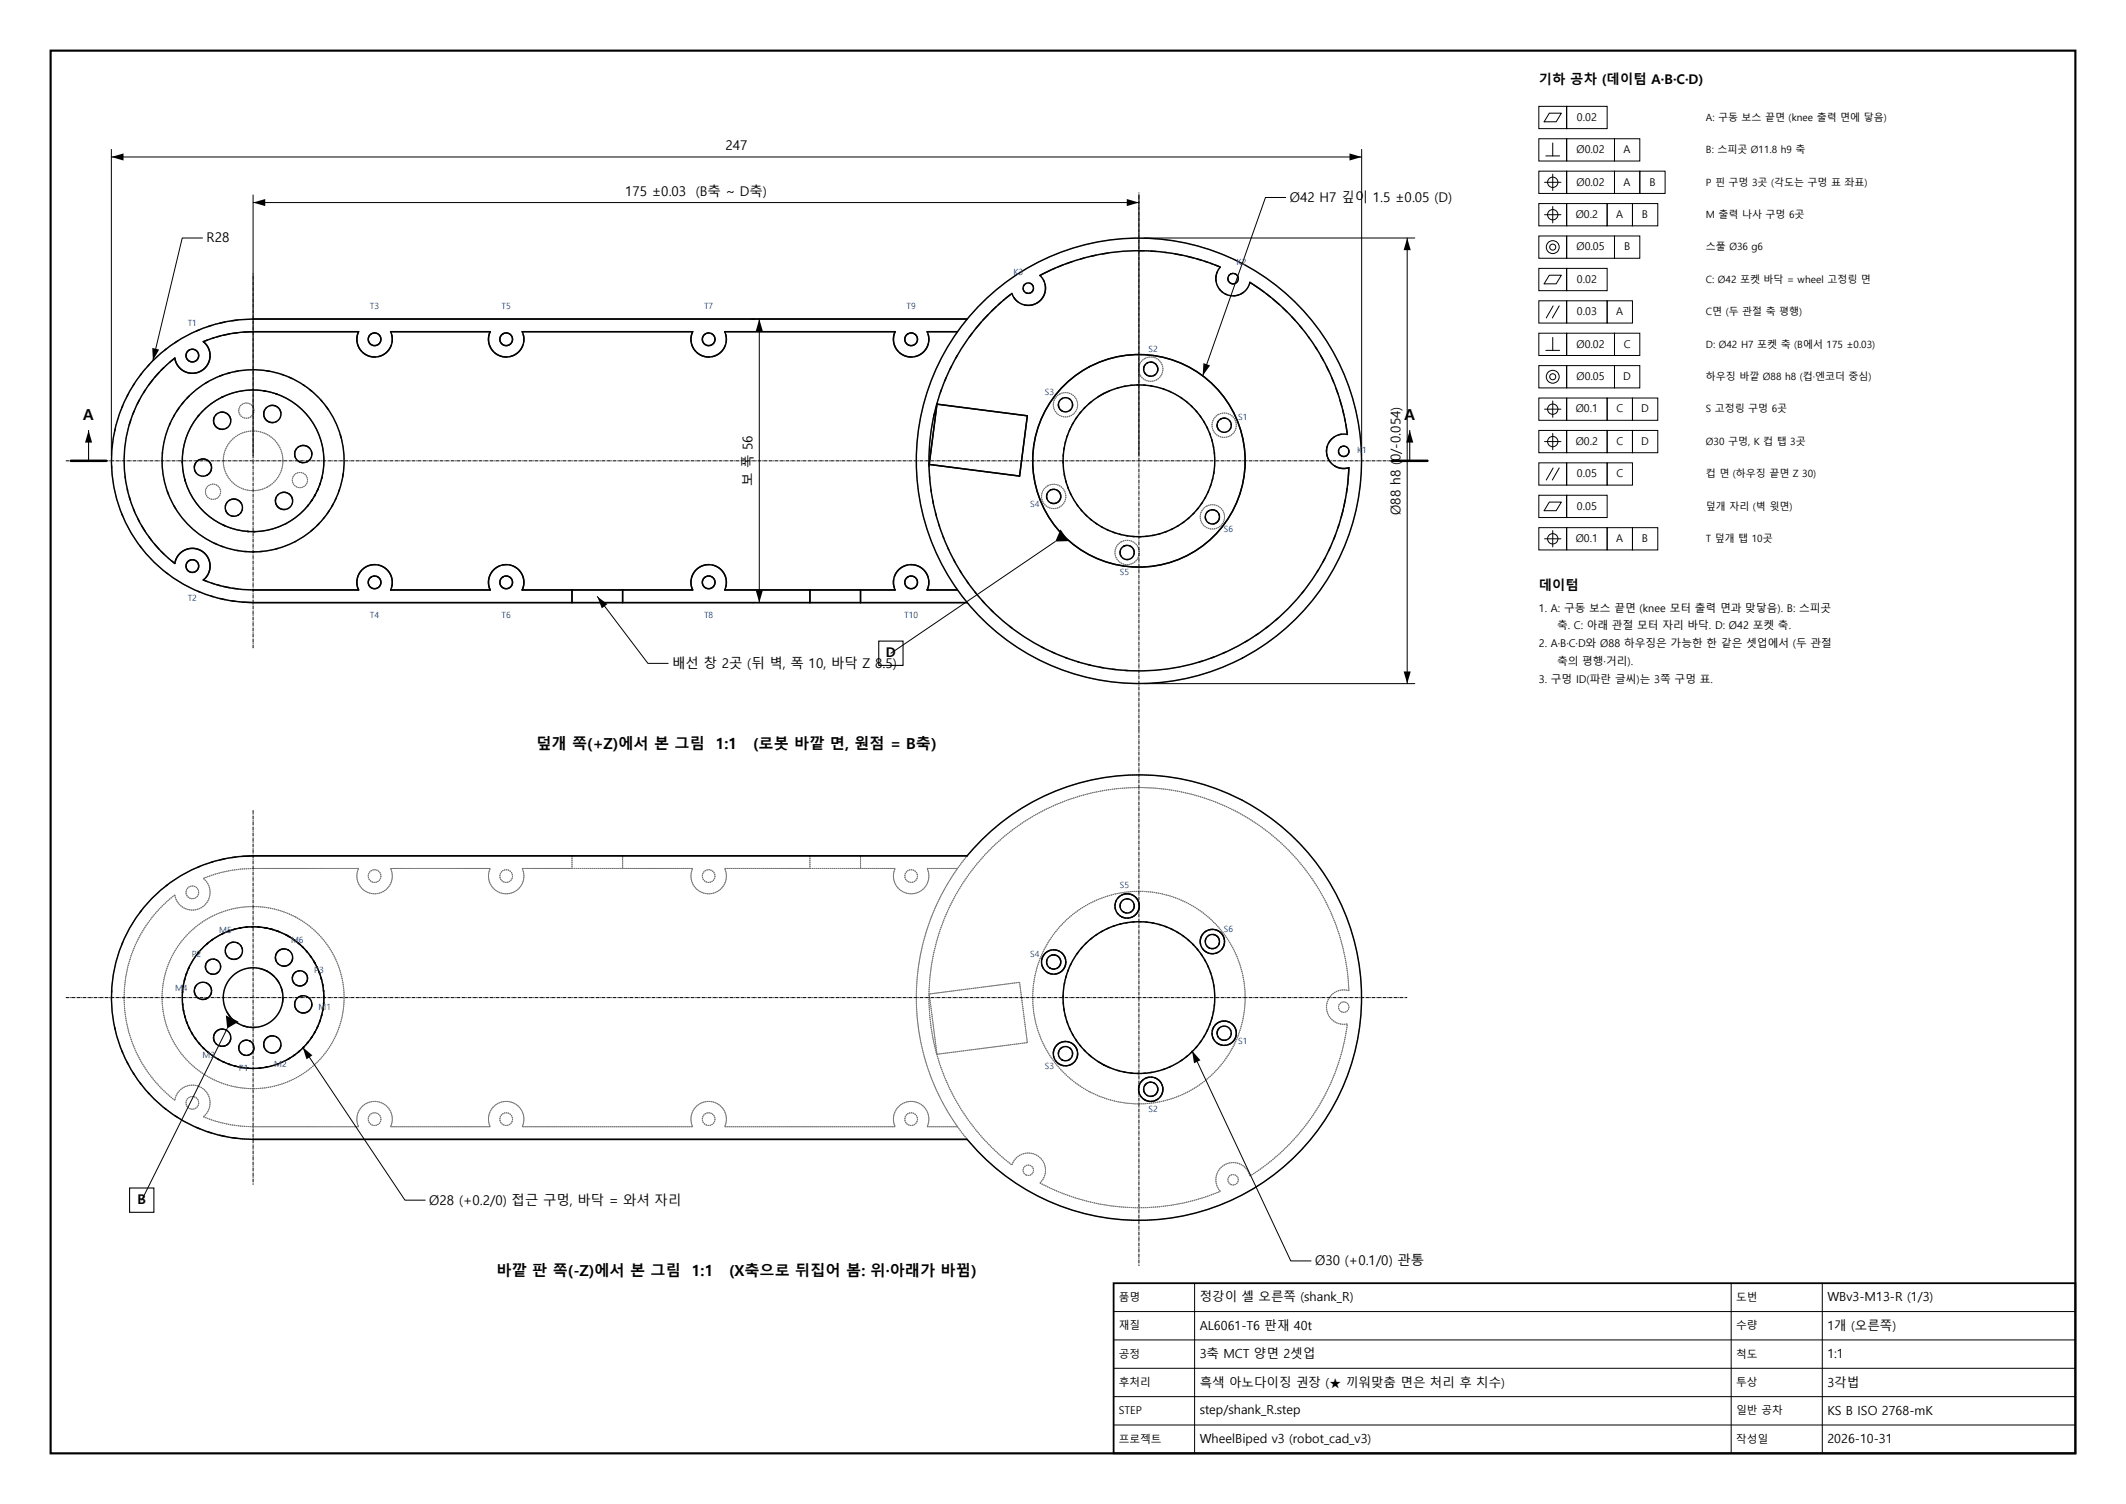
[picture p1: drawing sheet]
<svg xmlns="http://www.w3.org/2000/svg" width="420mm" height="297mm" viewBox="0 0 420 297" stroke-linecap="round" stroke-linejoin="round" font-family="sans-serif">
<defs><g id="words">
<g font-size="3">
<text x="16.4" y="82.9">A</text>
<text x="277.4" y="82.9">A</text>
<text x="106" y="148">덮개 쪽(+Z)에서 본 그림</text>
<text x="141.4" y="148">1:1</text>
<text x="148.8" y="148">(로봇 바깥 면, 원점 = B축)</text>
<text x="98.1" y="252">바깥 판 쪽(-Z)에서 본 그림</text>
<text x="136.6" y="252">1:1</text>
<text x="144" y="252">(X축으로 뒤집어 봄: 위·아래가 바뀜)</text>
</g>
<g font-size="2.6">
<text x="304" y="16.7">기하 공차 (데이텀 A·B·C·D)</text>
<text x="143.3" y="29.7">247</text>
<text x="123.5" y="38.7">175 ±0.03</text>
<text x="137.5" y="38.7">(B축 ~ D축)</text>
<text x="254.8" y="39.9">Ø42 H7 깊이 1.5 ±0.05 (D)</text>
<text x="40.8" y="47.8">R28</text>
<text x="148.7" y="96" transform="rotate(-90 148.7 96)">보 폭 56</text>
<text x="276.7" y="101.7" transform="rotate(-90 276.7 101.7)">Ø88 h8 (0/-0.054)</text>
<text x="304" y="116.5">데이텀</text>
<text x="132.8" y="131.9">배선 창 2곳 (뒤 벽, 폭 10, 바닥 Z 8.5)</text>
<text x="175" y="129.8">D</text>
<text x="27.2" y="237.8">B</text>
<text x="84.8" y="237.9">Ø28 (+0.2/0) 접근 구멍, 바닥 = 와셔 자리</text>
<text x="259.8" y="249.9">Ø30 (+0.1/0) 관통</text>
</g>
<g font-size="2.5">
<text x="237" y="257">정강이 셸 오른쪽 (shank_R)</text>
<text x="361" y="256.9">WBv3-M13-R (1/3)</text>
<text x="237" y="262.6">AL6061-T6 판재 40t</text>
<text x="361" y="262.6">1개 (오른쪽)</text>
<text x="237" y="268.2">3축 MCT 양면 2셋업</text>
<text x="361" y="268.1">1:1</text>
<text x="237" y="273.8">흑색 아노다이징 권장 (★ 끼워맞춤 면은 처리 후 치수)</text>
<text x="361" y="273.8">3각법</text>
<text x="237" y="279.3">step/shank_R.step</text>
<text x="361" y="279.3">KS B ISO 2768-mK</text>
<text x="237" y="284.9">WheelBiped v3 (robot_cad_v3)</text>
<text x="361" y="284.9">2026-10-31</text>
</g>
<g font-size="2.1">
<text x="311.5" y="23.8">0.02</text>
<text x="311.4" y="30.2">Ø0.02</text>
<text x="320.8" y="30.2">A</text>
<text x="311.4" y="36.6">Ø0.02</text>
<text x="320.8" y="36.6">A</text>
<text x="325.8" y="36.6">B</text>
<text x="311.3" y="43">Ø0.2</text>
<text x="319.3" y="43">A</text>
<text x="324.4" y="43">B</text>
<text x="311.4" y="49.4">Ø0.05</text>
<text x="320.8" y="49.4">B</text>
<text x="311.5" y="55.8">0.02</text>
<text x="311.5" y="62.2">0.03</text>
<text x="319.3" y="62.2">A</text>
<text x="311.4" y="68.6">Ø0.02</text>
<text x="320.8" y="68.6">C</text>
<text x="311.4" y="75">Ø0.05</text>
<text x="320.7" y="75">D</text>
<text x="311.3" y="81.4">Ø0.1</text>
<text x="319.3" y="81.4">C</text>
<text x="324.2" y="81.4">D</text>
<text x="311.3" y="87.8">Ø0.2</text>
<text x="319.3" y="87.8">C</text>
<text x="324.2" y="87.8">D</text>
<text x="311.5" y="94.2">0.05</text>
<text x="319.3" y="94.2">C</text>
<text x="311.5" y="100.6">0.05</text>
<text x="311.3" y="107">Ø0.1</text>
<text x="319.3" y="107">A</text>
<text x="324.4" y="107">B</text>
<text x="304" y="120.8">1. A: 구동 보스 끝면 (knee 모터 출력 면과 맞닿음). B: 스피곳</text>
<text x="307.6" y="124.3">축. C: 아래 관절 모터 자리 바닥. D: Ø42 포켓 축.</text>
<text x="304" y="127.8">2. A·B·C·D와 Ø88 하우징은 가능한 한 같은 셋업에서 (두 관절</text>
<text x="307.6" y="131.3">축의 평행·거리).</text>
<text x="304" y="134.8">3. 구멍 ID(파란 글씨)는 3쪽 구멍 표.</text>
<text x="221" y="256.9">품명</text>
<text x="343" y="256.9">도번</text>
<text x="221" y="262.5">재질</text>
<text x="343" y="262.5">수량</text>
<text x="221" y="268.1">공정</text>
<text x="343" y="268.1">척도</text>
<text x="221" y="273.7">후처리</text>
<text x="343" y="273.7">투상</text>
<text x="221" y="279.2">STEP</text>
<text x="343" y="279.3">일반 공차</text>
<text x="221" y="284.9">프로젝트</text>
<text x="343" y="284.9">작성일</text>
</g>
<g font-size="2">
<text x="337" y="23.9">A: 구동 보스 끝면 (knee 출력 면에 닿음)</text>
<text x="337" y="30.3">B: 스피곳 Ø11.8 h9 축</text>
<text x="337" y="36.6">P 핀 구멍 3곳 (각도는 구멍 표 좌표)</text>
<text x="337" y="43.1">M 출력 나사 구멍 6곳</text>
<text x="337" y="49.4">스풀 Ø36 g6</text>
<text x="337" y="55.8">C: Ø42 포켓 바닥 = wheel 고정링 면</text>
<text x="337" y="62.3">C면 (두 관절 축 평행)</text>
<text x="337" y="68.7">D: Ø42 H7 포켓 축 (B에서 175 ±0.03)</text>
<text x="337" y="75">하우징 바깥 Ø88 h8 (컵·엔코더 중심)</text>
<text x="337" y="81.4">S 고정링 구멍 6곳</text>
<text x="337" y="87.8">Ø30 구멍, K 컵 탭 3곳</text>
<text x="337" y="94.2">컵 면 (하우징 끝면 Z 30)</text>
<text x="337" y="100.6">덮개 자리 (벽 윗면)</text>
<text x="337" y="107">T 덮개 탭 10곳</text>
</g>
<g font-size="1.7" fill="#1f4e9c">
<text x="244.3" y="52.3">K2</text>
<text x="200.2" y="54.4">K3</text>
<text x="37.1" y="64.3">T1</text>
<text x="73.1" y="61.1">T3</text>
<text x="99.1" y="61.1">T5</text>
<text x="139.1" y="61.1">T7</text>
<text x="179.1" y="61.1">T9</text>
<text x="226.9" y="69.4">S2</text>
<text x="206.4" y="78">S3</text>
<text x="244.6" y="82.9">S1</text>
<text x="268.1" y="89.5">K1</text>
<text x="203.5" y="100.1">S4</text>
<text x="241.8" y="105">S6</text>
<text x="221.2" y="113.6">S5</text>
<text x="37.1" y="118.7">T2</text>
<text x="73.1" y="122">T4</text>
<text x="99.1" y="122">T6</text>
<text x="139.1" y="122">T8</text>
<text x="178.6" y="122">T10</text>
<text x="221.2" y="175.4">S5</text>
<text x="43.3" y="184.3">M5</text>
<text x="241.8" y="184">S6</text>
<text x="37.9" y="188.9">P2</text>
<text x="57.5" y="186.2">M6</text>
<text x="203.5" y="188.9">S4</text>
<text x="34.6" y="195.6">M4</text>
<text x="62.1" y="192.1">P3</text>
<text x="62.9" y="199.4">M1</text>
<text x="40" y="208.8">M3</text>
<text x="244.6" y="206.1">S1</text>
<text x="47.2" y="211.5">P1</text>
<text x="54.2" y="210.7">M2</text>
<text x="206.4" y="211">S3</text>
<text x="226.9" y="219.6">S2</text>
</g>
</g></defs>
<path d="M10 10h400v277h-400z" fill="none" stroke="#000" stroke-width=".42"/>
<g fill="#000">
<path d="M22 31l2.4-.7v1.4zM266.6 30.3l2.4 .7-2.4 .7zM50 40l2.4-.7v1.4zM222.6 39.3l2.4 .7-2.4 .7zM278 47l.7 2.4h-1.4zM30.1 68.7l1.3 .3-1.2 2.2zM150 63l.7 2.4h-1.4zM237.7 71.7l1.4 .5-1.5 2zM17.5 85l.7 2.4h-1.4zM278.5 85l.7 2.4h-1.4zM118 117.8l2 1.5-1.1 .8zM149.3 116.6h1.4l-.7 2.4z"/>
<path d="M209.5 104.5l1.6 2.4h-2.6zM277.3 132.6h1.4l-.7 2.4zM44.6 200.5l2.5 1.3-2.2 1.3zM59.8 206.8l1.9 1.6-1.1 .8zM235.5 207.5l1.7 1.9-1.3 .6z"/>
</g>
<path d="M17.5 85v6M278.5 85v6M173.6 126.6h4.8v4.8h-4.8zM25.6 234.6h4.8v4.8h-4.8z" fill="none" stroke="#000" stroke-width=".21"/>
<g fill="none" stroke="#000" stroke-width=".2">
<path d="M22 29.5v60.5M22 31h247M50 38.5v51.5M225 38.5v51.5M254 39h-4l-12.4 35.2M269 29.5v60.5M304 21h5.5v4.4h-5.5zM304 27.4h5.5v4.4h-5.5zM304 33.8h5.5v4.4h-5.5zM305.1 36h3.3M305.4 30.8h2.7M306.1 22.3h2.3l-1 1.7h-2.3z"/>
<path d="M306.8 28.2v2.6M306.8 34.4v3.2M309.5 21h8v4.4h-8zM309.5 27.4h9.4v4.4h-9.4zM309.5 33.8h9.4v4.4h-9.4zM318.9 27.4h5v4.4h-5zM318.9 33.8h5v4.4h-5zM323.9 33.8h5v4.4h-5zM40 47h-4l-5.8 24.2M50 40h175M226 47h53.5M278 47v88"/>
<path d="M304 40.2h5.5v4.4h-5.5zM304 46.6h5.5v4.4h-5.5zM304 53h5.5v4.4h-5.5zM304 59.4h5.5v4.4h-5.5zM305.1 42.4h3.3M306.1 54.3h2.3l-1 1.8h-2.3zM306.8 40.8v3.2M309.5 40.2h8v4.4h-8zM309.5 46.6h9.4v4.4h-9.4zM309.5 53h8v4.4h-8zM309.5 59.4h8v4.4h-8zM317.5 40.2h5v4.4h-5z"/>
<path d="M317.5 59.4h5v4.4h-5zM318.9 46.6h5v4.4h-5zM322.5 40.2h5v4.4h-5zM148.5 63h.5M150 63v56M304 65.8h5.5v4.4h-5.5zM304 72.2h5.5v4.4h-5.5zM304 78.6h5.5v4.4h-5.5zM305.4 69.2h2.7M306.8 66.6v2.6M306.8 79.2v3.2M306.8 60.4l-1.3 2.4"/>
<path d="M308 60.4l-1.3 2.4M309.5 65.8h9.4v4.4h-9.4zM309.5 72.2h9.4v4.4h-9.4zM309.5 78.6h8v4.4h-8zM317.5 78.6h5v4.4h-5zM318.9 65.8h5v4.4h-5zM318.9 72.2h5v4.4h-5zM322.5 78.6h5v4.4h-5zM304 85h5.5v4.4h-5.5zM304 91.4h5.5v4.4h-5.5zM304 97.8h5.5v4.4h-5.5zM305.1 80.8h3.3"/>
<path d="M305.1 87.2h3.3M306.1 99.1h2.3l-1 1.8h-2.3zM306.8 85.6v3.2M306.8 92.4l-1.3 2.4M308 92.4l-1.3 2.4M309.5 85h8v4.4h-8zM309.5 91.4h8v4.4h-8zM309.5 97.8h8v4.4h-8zM317.5 85h5v4.4h-5zM317.5 91.4h5v4.4h-5zM322.5 85h5v4.4h-5zM118 117.8l10 13.2h4"/>
<path d="M148.5 119h.5M208.5 106.9l-32.5 22.1M304 104.2h5.5v4.4h-5.5zM305.1 106.4h3.3M306.8 104.8v3.2M309.5 104.2h8v4.4h-8zM317.5 104.2h5v4.4h-5zM322.5 104.2h5v4.4h-5zM226 135h53.5M44.9 203.1l-16.9 33.9M59.8 206.8l20.2 30.2h4M235.5 207.5l19.5 41.5h4"/>
<path d="M220 259h190M236 253.4v33.6M342 253.4v33.6M360 253.4v33.6M220 275.8h190M220 270.2h190M220 264.6h190M220 281.4h190"/>
<circle cx="306.7" cy="36" r="1.02"/>
<circle cx="306.7" cy="48.8" r="1.28"/>
<circle cx="306.7" cy="48.8" r=".59"/>
<circle cx="306.7" cy="42.4" r="1.02"/>
<circle cx="306.7" cy="74.4" r="1.28"/>
<circle cx="306.7" cy="74.4" r=".59"/>
<circle cx="306.7" cy="80.8" r="1.02"/>
<circle cx="306.7" cy="87.2" r="1.02"/>
<circle cx="306.7" cy="106.4" r="1.02"/>
</g>
<path d="M220 253.4h190v33.6h-190z" fill="none" stroke="#000" stroke-width=".35"/>
<g fill="none" stroke="#737373" stroke-width=".2" stroke-dasharray=".3 .1" stroke-linecap="butt">
<path d="M197.7 59.7l.5-.4M198.5 59.1l.2-.2M199.6 58.2l.3-.3M200.3 58.7l-.4-.8M202.1 57l.1-.5M202.3 56.4v-.1M202.3 57.5l-.1-.3M202.4 56.2l.3-.2M202.6 57.8l-.3-.3M202.7 56l.7-.1M202.8 57.9l-.1-.1M203 57.9h-.1"/>
<path d="M203.4 57.9h-.3M203.5 56l.3 .1M203.8 57.7l-.1 .1M204 56.3v.1M204.1 56.7l.1 .3M204.7 59.9l-.2 .1M205.4 54.4l.8 .9M206.3 55.6l.2 .6M207.5 53.3l.3-.1M208.4 53l.6-.3M210 52.3l.6-.2M211.8 51.7l1.7-.5"/>
<path d="M214.1 51l1.3-.4M216.4 50.4l1.4-.3M218.8 50l3.1-.4 3.1-.1M226 49.5l1.4 .1M228.4 49.7l1.7 .1M230.4 49.9l1.7 .2M233.5 50.4l.9 .2M235.7 50.9l.7 .2M237.4 51.4l.6 .2M238.6 51.8l.6 .2M239.5 52.1l.5 .2M240.2 55.2v-.3"/>
<path d="M240.3 54.3l.1-.3M240.5 53.7l.6-1M240.8 52.6l.3 .1M240.9 57.1l-.4-.8-.3-.8M241.3 57.5l-.2-.2M242 58l-.5-.3M242.6 55l.2-.6M242.7 55.5v-.1M242.8 54.3l.3-.2M243.1 55.9l-.3-.2M243.1 54.1l.4-.1M243.3 56h-.1"/>
<path d="M243.6 54h.3M243.6 56h-.1M243.8 58.4l-1.5-.2M244 54.1h.1M244.1 54.2l.3 .1M244.3 58.3l-.3 .1M244.4 55.7l-.2 .2M244.6 54.7v.1M244.6 54.9v.2M244.6 55.2l-.1 .3M245.2 58l-.6 .3M246.9 55.8a3.4 3.4 0 0 1-1.2 1.9"/>
<path d="M247.4 56l.2 .2M248.9 57.1l.2 .1M249.6 57.6l.6 .4M251 58.6l.5 .5M25.3 77.9l1-1.8M26.5 75.8l1.2-1.7M27.6 78.9l.7-1.3M27.9 73.8l1.4-1.6M28.7 77.1l.7-1.1M29.5 72l3.1-2.9M30.1 75l.4-.5M31.4 73.6l.5-.5"/>
<path d="M32.3 72.6l1.3-1.1M32.8 68.9l1.7-1.2M35.1 67.3l3.7-1.9M36.3 79.4l.6-.7M37.4 78.2l1.6-1.4 1.6-1.1M37.4 69.1l.3-.1M39.5 65.1l1.6-.6M41 67.2l.9-.4M41.1 75.4l2.3-1.1M41.8 64.3l1.6-.5M42.2 66.7l.7-.2M43.5 66.3l.6-.1"/>
<path d="M43.8 78.5a13.5 13.5 0 0 0-4.5 3.5M43.9 74.1l.9-.3M44.1 78.3a14 14 0 0 1 8-1.1M44.5 63.6l1.3-.3M45.4 65.9l.6-.1M45.4 73.6l1-.2M46.9 63.2l3.1-.2M46.9 65.7l1.2-.1M47 73.3a18.2 18.2 0 0 1 5.6-.1M52.1 77.2a13.7 13.7 0 0 0-8 1.1M52.4 77.2l2.1 .5M53.2 73.3l2.5 .6"/>
<path d="M54.5 77.7l-2.1-.5M54.7 77.8a14 14 0 0 1 8.9 16.5M56 74l1.1 .5M57.7 74.7l2.2 1.3M60.1 76.2l1.1 .7M61.6 77.3l1.8 1.7M63.6 79.3l.8 1M70.6 67.8l-.1-.3M71.7 69.6l-.2-.2M72.8 66.6v-.1M72.9 66.4v-.1M73.2 66l.2-.1"/>
<path d="M74.7 70.4l-.6 .1M77.2 65.5l.2 .6M77.5 67.5l-.2 .6M96.6 67.8l-.1-.3M97.7 69.6l-.2-.2M98.8 66.6v-.1M98.9 66.4v-.1M99.2 66l.2-.1M99.2 68v-.1M100.7 70.4l-.6 .1M103.2 65.5l.2 .6M103.5 67.5l-.2 .6"/>
<path d="M136.6 67.8l-.1-.3M137.7 69.6l-.2-.2M139 67.8l-.1-.1M139.4 65.9l.2-.1M140.1 65.8h.4M140.7 70.4l-.6 .1M143.2 65.5l.2 .6M143.5 67.5l-.2 .6M176.6 67.8l-.1-.3M177.7 69.6l-.2-.2M179.4 65.9l.3-.1M180.7 70.4l-.6 .1"/>
<path d="M180.9 66.2h.1M180.9 67.8l-.1 .1M181.1 66.3v.1M181.2 66.6v.1M183.2 65.5l.2 .6M183.5 67.5l-.1 .3M186 76.9l.7-1.7M186.9 74.6l.8-1.7M187.9 72.4l.9-1.7M189.1 70.2l2.4-3.6M189.1 65.5l2-2.5M189.1 65.5a44.1 44.1 0 0 0 0 51"/>
<path d="M191.1 63a44 44 0 0 1 68.1 .3 44 44 0 0 1-13.8 66.7M192 65.8l.8-1M193.8 63.7l.4-.5M195.2 62.2l.7-.7M196.8 60.6l.4-.4M202.4 60.2l-1.3-.6M209.1 79.9l.1-.6 .5-.5M209.4 77.8a2.4 2.4 0 0 0-.3 4.1 2.4 2.4 0 0 0 3.8-1.7 2.4 2.4 0 0 0-3.3-2.5l-.2 .1M209.8 78.7l.7-.2 .6 .2M211.3 78.8l.5 .7M211.9 79.6v.3M215.1 79.8l-.7 .6"/>
<path d="M216.9 78.4l-1.3 .9M220.8 76.6l-1.6 .6M222 76.3l-.9 .2M223.3 76.1l-.9 .1M224.6 76l-.9 .1M225.9 72.8l.1-.2M225.9 76h-.9M226 72.5v-.1M226.1 73.5l-.2-.5M226.1 72.2l.6-.5M226.2 70.8a2.4 2.4 0 0 0-.2 4.1 2.4 2.4 0 0 0 3.7-1.8 2.4 2.4 0 0 0-3.3-2.4l-.2 .1M226.2 73.8v-.1"/>
<path d="M226.5 74l-.1-.1M226.7 71.7l.6-.2M227 74.3l-.4-.2M227.2 76.2l-.9-.1M227.3 74.3h-.1M227.9 71.6l.3 .2M227.9 74.2l-.5 .1M228.1 74.1h-.1M228.4 72l.2 .2M228.7 72.5v.1M228.7 73.3l-.5 .7M228.7 73.1v.1"/>
<path d="M229.8 76.8l-2.2-.6M231 77.3l-.9-.4M233.3 78.5l-2-1.1M234.3 79.3l-.7-.6M252.7 60.1l.8 .7M254.2 61.6l1 .9M255.9 63.3l.9 1M257.2 64.9l1.3 1.6M258.7 66.8l1.1 1.7M260.2 69l.7 1.2M261.4 71.1l.6 1.2M262.5 73.3l.6 1.2"/>
<path d="M263.5 75.5l.5 1.2M264.3 77.7l.4 1.3M22 92v-.7a27 27 0 0 1 .7-6.2M22.7 84.8l1.4-4.3M24.2 80.1l.9-1.9M24.7 94.1l-.2-3.1 .1-2.2 .3-2.2 .6-2.7M25.1 96.6l-.3-2.2M25.5 98.1l-.3-1.2M25.8 83l.4-1.2M26.5 81.2l.6-1.4M32.1 89.3a18.2 18.2 0 0 1 1.4-5.4M33.1 97.1a17.3 17.3 0 0 1-1-7.5"/>
<path d="M33.6 83.6l.7-1.4M34.4 99.9l-1.1-2.3M34.5 81.9l.5-.8M35.3 80.6l.6-.8M36 91a14 14 0 0 1 3.1-8.7M36 91.3l.1 1.6 .4 1.8M36.5 94.7l-.4-1.8-.1-1.6M36.6 95a14 14 0 0 0 7.5 8.7M38.4 92.3l.1 .5M38.6 93.1l.1 .2M38.7 93.4a1.7 1.7 0 0 0 2.2 .4M39.1 91l-.4 .4"/>
<path d="M39.1 82.3a14 14 0 0 0-3.1 8.7M39.3 82a13.9 13.9 0 0 1 4.5-3.5M39.9 90.6l-.6 .2M40.3 90.6h-.1M40.6 90.7h-.1M40.9 93.8l.2-.1M41 90.9l-.1-.1M41.3 91.2l-.2-.2M41.6 93.1l.1-.1M41.7 92.7l.1-.1M41.8 92.4v-.3M42.2 83.2v.3"/>
<path d="M42.3 82.4v.2M42.6 81.9l-.2 .4M42.6 84.2l.1 .1M42.8 98.4a1.5 1.5 0 0 0 .1-2.5 1.5 1.5 0 0 0-2.3 1.1 1.5 1.5 0 0 0 2.1 1.5l.1-.1M43.4 84.7h.1M43.5 81.4l-.8 .4M43.7 84.8h.1M43.8 81.4h-.1M44.1 81.4h-.1M44.1 84.8l.6-.2M44.4 81.5l-.1-.1M44.5 99.9l.1 .9"/>
<path d="M44.7 84.6l.7-.7 .2-1M44.8 99.3l-.2 .4M44.8 81.6l-.3-.1M45 81.8l-.1-.1M45.3 98.8l-.5 .4M45.3 82.2l-.2-.3M45.5 82.6v-.2M45.7 98.6l-.3 .1M46.3 98.6h-.2M46.7 98.6h-.1M47.1 98.8l-.3-.1M47.3 99l-.1-.1"/>
<path d="M47.5 99.2l-.1-.1M49.4 82.4a1.5 1.5 0 0 0 .1-2.6 1.5 1.5 0 0 0-2.3 1.1 1.5 1.5 0 0 0 2 1.6l.2-.1M52.1 81.8v.3M52.2 81.1v.1M52.5 80.6l-.2 .4M52.6 82.9l.1 .1M52.7 96.2a5.9 5.9 0 0 0 .7-10 5.9 5.9 0 0 0-9.2 4 5.9 5.9 0 0 0 7.8 6.3l.7-.3M52.7 96.2a5.9 5.9 0 0 1-8.6-5.1 5.9 5.9 0 0 1 8.5-5.3 5.9 5.9 0 0 1 .8 10l-.7 .4M53.3 83.4h.1M53.4 80.1l-.8 .4M53.6 83.4h.1M53.7 80.1h-.1"/>
<path d="M54 80.1h-.1M54 83.4l.6-.1M54.3 80.1h-.1M54.4 99l.1 .3M54.5 98.3v.1M54.6 83.3l.7-.8 .2-1M54.7 80.3l-.3-.1M54.9 97.8l-.3 .3M54.9 80.5l-.1-.1M55.2 80.8l-.1-.2M55.4 81.2v-.1M55.7 97.3l-.7 .4"/>
<path d="M56 97.2h-.1M56.3 97.2h-.1M56.6 97.3h-.1M57 97.5l-.2-.2M57.3 97.7l-.2-.1M57.5 98l-.1-.2M57.7 98.4v-.1M58.2 89.6v.1M58.2 89.9l.1 .3M58.3 89.2l-.1 .2M58.3 90.3l.7 .8M58.9 88.3l-.3 .3"/>
<path d="M59.1 91.2h.2M59.4 88l-.4 .2M59.4 91.3h.1M59.8 91.4l.9-.2M59.9 96.1a1.5 1.5 0 0 0 .2-2.5 1.5 1.5 0 0 0-2.3 1.1 1.5 1.5 0 0 0 2 1.5l.1-.1M60.3 88h-.2M60.7 91.2l.4-.3M60.7 100a14.2 14.2 0 0 1-4.2 3.4M60.9 99.7l.6-.7M61.2 90.8l.3-.5 .1-.6M61.5 99l-.6 .7M61.5 89.2l-.3-.7"/>
<path d="M61.7 98.7l.4-.7M62.1 98l-.4 .7M62.1 98a14.1 14.1 0 0 1-5.6 5.4M62.3 97.7l.4-.8M62.7 96.9l-.4 .8M62.8 96.6l.4-.9M63.2 95.7l-.4 .9M63.3 95.5l.2-.9M63.5 94.6l-.2 .9M63.6 94.3a14 14 0 0 0-8.9-16.5M64.8 80.8a18.2 18.2 0 0 1 2.4 5M66.3 98.7l-.5 .8"/>
<path d="M67 97l-.6 1.4M67.4 86.4a17.8 17.8 0 0 1 .4 7.2M67.7 94.2l-.6 2.5M183.5 91.5l.1-3.4 .3-2.5 .5-3.3M183.6 94l-.1-1.9M183.9 96.7l-.2-2.1M184.3 98.9l-.3-1.9M184.6 81.7l1.2-4.2M206.8 98.1v-.2M206.8 98.3v-.1M206.8 97.6l.6-.7M207 95.9a2.4 2.4 0 0 0-.2 4.1 2.4 2.4 0 0 0 3.7-1.7 2.4 2.4 0 0 0-3.3-2.5l-.2 .1"/>
<path d="M207.5 96.8l.4-.1M207.6 99.3l-.5-.3-.3-.5M207.9 99.4h-.2M208 96.6h.2M208.1 99.4h-.1M208.3 96.6l.5 .2M208.3 99.4h-.1M208.6 99.4h-.1M208.9 99.2l-.2 .1M209.1 99.1h-.1M209.2 80.4l-.1-.2M209.3 97.3l.1 .1"/>
<path d="M209.3 98.8v.1M209.5 80.9l-.3-.4M209.5 97.8l.1 .3M210 91.4l.2 2.2M210 90.1v.9M210.2 88.8l-.1 .9M210.3 94l.2 .9M210.4 87.5l-.2 .9M210.6 95.2l.3 1M210.8 86.2l-.3 1M211 96.5l.4 .9M211.3 85l-.4 .9"/>
<path d="M211.3 81l-.6 .3-.9-.1M211.6 97.7l1.1 1.9M211.8 83.8l-.4 .9M211.9 80.2l-.4 .7M212.5 82.7l-.5 .8M212.9 99.9l.6 .8M213.3 81.7l-.6 .7M214.1 80.7l-.6 .7M235.3 80.1l-.7-.6M236.2 81.1l-.6-.7M237.1 82.1l-.6-.8M237.5 99.3l.5-.8"/>
<path d="M237.8 83.2l-.5-.8M238.2 98.2l.4-.9M238.4 99.9a2.4 2.4 0 0 0-.2 4.2 2.4 2.4 0 0 0 3.7-1.8 2.4 2.4 0 0 0-3.3-2.4h-.2M238.4 84.3l-.4-.8M238.7 97l.4-.9M239 85.5l-.4-.9M239.2 95.8l.3-1M239.4 86.8l-.3-1M239.6 94.5l.2-.9M239.7 88l-.2-.9M239.8 93.2l.2-1.6-.1-1.9M239.9 89.3l-.1-.9"/>
<path d="M240.4 83.9l.1-.5M240.5 84.3v-.1M240.5 84.5v-.1M240.7 83.2l.4-.4M240.7 84.7l-.1-.1M240.7 81.8a2.4 2.4 0 0 0-.2 4.2 2.4 2.4 0 0 0 3.7-1.8 2.4 2.4 0 0 0-3.3-2.4h-.2M241.2 82.7l.3-.1M242.1 82.6l.5 .2 .4 .4M243.1 83.3l.1 .5M243.1 84.6a1.4 1.4 0 0 1-2.3 .3M243.2 83.9l-.1 .6M262.1 88.7v-.3"/>
<path d="M262.1 89.6v-.3M262.2 88.1l.2-.5M262.3 90.4l-.1-.2M263.1 86.6l.3-.2M263.6 86.3l.8-.4M263.6 92l-.8-.8M264.4 89l.5-.7M264.4 89.3v-.2M264.7 89.8l-.1-.1M265 88.2l.3-.1M265 85.8h1.2M265.1 80.2l.1 .7"/>
<path d="M265.2 90.1l-.4-.2M265.3 90.1h-.1M265.5 81.9l.1 .7M265.5 90.1h-.1M265.6 88.1l.3 .1M265.8 83.2l.1 .6M265.8 90.1h-.2M265.9 84.1l.1 .3M266 97.4l-.2 1.3M266 88.3l.5 .6M266.1 85.5l.1 .3M266.2 95.8l-.1 .7"/>
<path d="M266.3 94.8v.4M266.4 89.6l-.2 .3M266.5 92.4h-.3M24.1 101.5l-.3-.6a28.5 28.5 0 0 1-1.7-8.5M26.4 100.5l-.7-1.8M27.3 102.5l-.7-1.4M27.7 107.9l-.4-.6a27 27 0 0 1-3.1-5.4M28 103.9l-.4-.8M29.4 106l-.7-1.1M30.5 107.5l-.5-.8M31.9 108.9l-.5-.5M32.8 113.1l-.5-.4a27 27 0 0 1-4.4-4.5"/>
<path d="M33.9 110.7l-1.6-1.3M34.5 111.3l.1-.3M37.4 110.7l.2-.1M39.1 116.8l-.6-.3a27 27 0 0 1-5.4-3.2M40.6 114.1l-.2 .2M41.2 113.1l-.1 .3M41.8 117.7l-2.3-.8M41.9 115.2l-.9-.4M42.3 107.3a17.9 17.9 0 0 1-7.6-6.9M42.9 115.5l-.7-.2M43.4 118.2l-1.3-.4M43.7 107.9l-.8-.4"/>
<path d="M44.1 103.7a14 14 0 0 1-7.5-8.7M44.1 115.8l-.6-.1M44.4 103.8l2.6 .9 1.8 .2M44.6 100.9l.1 .1M44.9 101.3v.1M45.1 101.5l.6 .4M45.8 118.7l-1.3-.3M46 116.2l-.6-.1M46.1 101.9l.9-.1M46.8 108.7l-2.8-.7M47 101.8l.6-.5M47.6 101.2l.2-.4"/>
<path d="M47.9 100.6v-.6l-.2-.5M47.9 118.9l-1.4-.1M48.3 108.9l-1.2-.2M48.8 104.9l-1.8-.2-2.6-.9M49.1 105h.9M49.9 109l-1.3-.1M50 116.5l-3.1-.2M50 105h-.9M50.3 105a14.2 14.2 0 0 0 6.2-1.6M51.5 108.9l-1.3 .1M54.6 108.4l-2.8 .5M54.9 100.1l.1 .1"/>
<path d="M55.6 100.5l.1 .1M55.9 100.6h.1M56.3 100.6l.6-.2M56.5 103.4a14.3 14.3 0 0 1-6.2 1.6M56.5 103.4a14.2 14.2 0 0 0 4.2-3.4M56.5 103.4a14 14 0 0 1-20.3-10.2 14 14 0 0 1 16.2-16 14 14 0 0 1 9.9 20.5M56.9 100.4l.7-.7 .2-1M58.4 106.9l-1.5 .7-2 .7M61.5 104.8l-1.8 1.4-1.3 .7M62.6 103.8l-.6 .6M63.9 102.4l-.8 .9M64.7 101.4l-.6 .8"/>
<path d="M65.5 100.1l-.5 .8M70.5 114.5l.1-.3M71.5 112.6l.2-.2M73.4 113.9l.3-.1M74.1 113.8h.3M74.1 111.5l.6 .1M74.7 113.9l.1 .1M77.4 115.9l-.2 .6M77.4 114.2l.1 .3M98.7 111.8l.6-.2M99.2 115.9l-.1-.1M99.3 116.1l-.1-.1"/>
<path d="M99.4 113.9l.2-.1M99.5 116.2l-.1-.1M100.1 111.5l.6 .1M100.2 113.8h.1M101 111.7l.3 .1M102.1 112.2l.2 .2M136.5 114.5l.1-.3M137.5 112.6l.2-.2M139.4 113.9l.2-.1M140.1 113.8h.1M140.1 111.5l.6 .1M140.3 113.8h.1"/>
<path d="M140.7 113.9l.1 .1M140.8 114.1l.2 .1M141.2 115.2v.2M143.4 115.9l-.2 .6M143.4 114.2l.1 .3M176.5 114.5l.2-.6M176.8 116.5l-.2-.6M179.3 111.6l.6-.1M179.4 113.9l.2-.1M180.2 113.8h.2M180.8 114l.1 .2M181.1 114.4l.1 .1"/>
<path d="M181.2 115.3v.1M182.3 112.4l.2 .2M183.4 114.2l.1 .3M184.8 101.3l-.4-1.8M185.5 103.7l-.5-1.8M186.3 106l-.7-2M187.3 108.3l-.9-2M188.4 110.5l-1-1.9M189.6 112.6l-.9-1.6M191 114.7l-1.1-1.5M191.1 119l-2-2.5M192.6 116.9l-1.3-1.7"/>
<path d="M194 118.6l-1.2-1.4M213.8 100.9l.6 .7M214.7 101.9l.7 .6M215.7 102.7l.7 .6M216.7 103.5l.8 .5M217.8 104.2l.9 .4M219 104.7l.9 .4M220.2 105.2l1 .3M221.3 108.9l.2-.5 .4-.5M221.3 109.4v-.2M221.5 105.6l.9 .2M221.6 107a2.4 2.4 0 0 0-.3 4.1 2.4 2.4 0 0 0 3.8-1.8 2.4 2.4 0 0 0-3.4-2.4l-.1 .1"/>
<path d="M222 107.9l.4-.2M222.5 107.7l.7 .1M222.6 110.5l-.7-.2-.5-.5M222.8 105.8l.9 .1M223.3 107.9h.1M223.5 108l.3 .3M223.9 108.5l.1 .1M224 109.4l-.4 .7-.7 .4M224.1 106h.9M224.1 109v.3M225.4 106l.9-.1M226.7 105.9l.9-.1"/>
<path d="M228 105.7l.9-.2M229.2 105.4l1-.3M230.5 105l.9-.4M231.7 104.4l.8-.4M232.8 103.8l.8-.5M233.9 103.1l.8-.6M234.9 102.2l.7-.6M235.9 101.3l.6-.7M236.7 100.3l.6-.7M238.1 102.1l.1-.6 .3-.4M238.2 102.5l-.1-.1M238.6 101l.2-.1"/>
<path d="M238.8 103.3l-.6-.7M238.9 100.8l.4-.1M239.7 103.5l-.8-.2M239.8 100.7l.4 .1M239.9 103.4h-.1M240.3 103.2l-.3 .2M240.4 101l.3 .4M240.5 103.1l-.1 .1M240.6 102.9l-.1 .1M240.8 102.7l-.1 .1M240.8 101.6l.1 .2M240.9 102.4l-.1 .2"/>
<path d="M240.9 101.9v.3M257.2 117.2l-2.2 2.5-2.5 2.4M260.2 112.9l-2.6 3.8M261.3 111l-.9 1.6M262.5 108.8l-.7 1.4M263.5 106.5l-.6 1.5M264.3 104.2l-.5 1.5M265 102.1l-.5 1.5M265.5 100l-.1 .7M195.7 120.4l-1.3-1.3M199.4 123.7l-3.2-2.9M205.7 127.7l-3-1.7-2.8-1.9"/>
<path d="M207.9 128.8l-1.7-.8M210.5 129.9l-2-.9M212.8 130.7l-2-.7M214.9 131.2l-1.8-.5M217.3 131.8l-1.8-.4M219.8 132.2l-1.9-.3M222.2 132.4l-1.8-.2M236.9 130.7l-3.3 .9-3.3 .5-4 .4-3.4-.1M239.3 130l-1.8 .6M241.6 129l-1.8 .7M245.4 130a44 44 0 0 1-54.3-11M246 126.8l-3.9 2"/>
<path d="M248.1 125.5l-1.6 1M250.1 124l-1.5 1.1M252 122.5l-1.4 1.2M245.4 158a44 44 0 0 1 5.2 74.9 44 44 0 0 1-69-29.4 44 44 0 0 1 57.5-48.2l2.4 .9 3.9 1.8M27.9 179.8l.4-.5a27 27 0 0 1 4.5-4.4M33.1 174.7l.6-.4a27 27 0 0 1 5.4-3.1M34.5 176.7a25.5 25.5 0 0 0 0 40.6M34.5 176.7a3.5 3.5 0 0 0 5.3 2.5 3.5 3.5 0 0 0 .4-5.7M37.4 177.3a1.25 1.25 0 0 0 1.8-1.1 1.25 1.25 0 0 0-1.8-1.1 1.25 1.25 0 0 0-.1 2.2h.1M39.5 171.1l2.3-.8M40.2 173.5a3.5 3.5 0 0 1-.5 5.7 3.5 3.5 0 0 1-5.2-2.5M42.1 170.2l1.3-.4"/>
<path d="M44.5 169.6l1.3-.3M46.5 169.2l1.4-.1M50 171.5l-4.3 .4-3.2 .7-2.3 .9M50 171.5h20.8M70.8 171.5h-20.8M70.8 171.5a3.5 3.5 0 0 0 3.2 5 3.5 3.5 0 0 0 3.2-5M73.4 174.1a1.25 1.25 0 0 0 1.8-1.1 1.25 1.25 0 0 0-1.8-1.1 1.25 1.25 0 0 0-.1 2.2h.1M77.2 171.5a3.5 3.5 0 0 1-3.2 5 3.5 3.5 0 0 1-3.2-5M77.2 171.5h19.6M96.8 171.5h-19.6M96.8 171.5a3.5 3.5 0 0 0 3.2 5 3.5 3.5 0 0 0 3.2-5M99.4 174.1a1.25 1.25 0 0 0 1.8-1.1 1.25 1.25 0 0 0-1.8-1.1 1.25 1.25 0 0 0-.1 2.2h.1"/>
<path d="M103.2 171.5h33.6M103.2 171.5a3.5 3.5 0 0 1-3.2 5 3.5 3.5 0 0 1-3.2-5M113 169v2.5M113 171.5h10M113 171.5h-9.8M123 171.5v-2.5M136.8 171.5h-13.8M136.8 171.5a3.5 3.5 0 0 0 3.2 5 3.5 3.5 0 0 0 3.2-5M139.4 174.1a1.25 1.25 0 0 0 1.8-1.1 1.25 1.25 0 0 0-1.8-1.1 1.25 1.25 0 0 0-.1 2.2h.1M143.2 171.5h33.6M143.2 171.5a3.5 3.5 0 0 1-3.2 5 3.5 3.5 0 0 1-3.2-5M160 169v2.5"/>
<path d="M160 171.5h10M160 171.5h-16.8M170 171.5v-2.5M176.8 171.5h-6.8M176.8 171.5a3.5 3.5 0 0 0 3.2 5 3.5 3.5 0 0 0 3.2-5M179.4 174.1a1.25 1.25 0 0 0 1.8-1.1 1.25 1.25 0 0 0-1.8-1.1 1.25 1.25 0 0 0-.1 2.2h.1M183.2 171.5a3.5 3.5 0 0 1-3.2 5 3.5 3.5 0 0 1-3.2-5M183.2 171.5h5.9M189.1 171.5h-5.9M191.1 169l-2 2.5M220.3 179.2v-.4M220.3 178.6l.1-.4"/>
<path d="M220.5 177.8l.3-.4M220.9 177.3l.2-.2M221.2 177l.4-.2M221.3 179.1l.2 .5 .4 .5M221.3 178.6v.2M222.6 177.5l-.7 .2-.5 .5M222.8 176.5h.2M223.9 179.5l.1-.1M224 176.9l.3 .2M224 178.6l-.4-.7-.7-.4M224.1 179v-.3M224.4 177.3l.2 .1"/>
<path d="M224.8 177.8l.1 .2M224.9 179.8l-.1 .2M225 178.6l.1 .2M22.1 195.6v-.7a28.5 28.5 0 0 1 2-8.4M24.2 186.1l.3-.6a27 27 0 0 1 3.2-5.4M36 196l.1 2.2M36.1 198.2l-.1-2.2M36.1 195.7l.1-.9M36.1 198.5l.1 .9M36.2 194.8l-.1 .9M36.2 199.4l-.1-.9M36.2 194.5l.2-.9"/>
<path d="M36.3 199.7l.2 .9M36.4 193.6l-.2 .9M36.5 193.3l.3-.8M36.8 192.5l-.3 .8M36.9 192.2l.3-.9M37.2 191.3l-.3 .9M37.3 191.1l.9-1.7 .9-1.2M38.5 195.2l-.1 .5M38.7 196.6l.4 .4M38.7 194.7l-.1 .2M39.1 188.2l-.9 1.2-.9 1.7M39.3 197.2l.6 .2"/>
<path d="M39.3 188l1.5-1.5M40.2 197.4h.1M40.5 197.3h.1M40.6 190.6l.1-.3M40.8 186.5l-1.5 1.5M40.9 197.2l.1-.1M40.9 194.2a1.7 1.7 0 0 0-2.2 .4M40.9 191.8l-.2-.5M40.9 190l.1-.1M41 186.3l.8-.6M41.1 197l.2-.2M41.1 194.3l-.2-.1"/>
<path d="M41.4 189.6l.1-.1M41.6 192.3l-.4-.2M41.6 189.5l.6-.1M41.7 195l-.1-.1M41.8 185.7l-.8 .6M41.8 195.9v-.3M41.8 195.4l-.1-.1M42 185.5l1.8-1.1M42.4 189.4l.3 .1M42.7 192.3l-.4 .1M42.8 189.6l.3 .2M43 192.1l-.1 .1"/>
<path d="M43.2 189.9l.4 .8M43.6 191l-.4 .9M43.8 184.4l-1.8 1.1M44.1 184.3l.9-.4M44.6 188.3l.2 .4M44.6 187.2l-.1 .9M44.7 187l-.1 .1M44.8 188.8l.5 .4M44.9 199.9a5.9 5.9 0 0 1 .4-6.4 5.9 5.9 0 0 1 6-2.3M44.9 186.6v.1M45 183.9l-.9 .4M45.3 183.8l.8-.2"/>
<path d="M45.4 189.3l.3 .1M45.7 186.1l-.6 .4M46.1 189.4h.2M46.1 183.6l-.8 .2M46.4 183.5l.9-.2M46.6 189.4h.1M46.8 189.3l.3-.1M47 186.2l-.9-.1M47.2 189.1l.1-.1M47.3 183.3l-.9 .2M47.4 188.9l.1-.1M47.6 186.7l-.6-.5"/>
<path d="M47.6 183.2l.9-.1M47.7 188.5l.2-.5v-.6M47.8 187.2l-.2-.4M48.5 183.1l-.9 .1M48.8 183.1l.9-.1M49.7 183l-.9 .1M50 183h1M51 183h-1M51.3 183.1l.9 .1M51.5 191.3l.3 .1M52.2 183.2l-.9-.1M52.8 183.3l.6 .1"/>
<path d="M53.4 183.4l-.6-.1M54 183.6l.5 .2M54.2 192.8l.3 .4M54.5 188.7l-.1 .3M54.5 189.6v.1M54.5 183.8l-.5-.2M54.6 189.9l.3 .3M55 190.3l.7 .4M55 187.8l-.1 .1M55.1 184l1.4 .6M55.1 194.1l.4 .9M55.7 187.4l-.1 .1"/>
<path d="M55.8 198a5.9 5.9 0 0 1-5.3 4.9M55.8 196l.1 1M55.9 197.5l-.1 .3M55.9 190.8h.1M56 187.4h-.1M56.2 190.8h.1M56.5 190.7h.1M56.5 184.6a14 14 0 0 0-20.3 10.2 14 14 0 0 0 16.2 16 14 14 0 0 0 9.9-20.5M56.5 184.6l-1.4-.6M56.8 190.7l.2-.2M56.9 187.6l-.6-.2M57.1 190.4l.2-.1"/>
<path d="M57.3 185.1l.5 .3M57.4 190.2l.1-.2M57.7 189.7v-.1M57.8 193.5v-.4M57.8 192.9v-.2M57.8 189.3l-.2-1-.7-.7M57.8 185.4l-.5-.3M57.9 193.9l-.1-.3M58.1 194.1l-.1-.1M58.1 192.2l.1-.1M58.2 198.3v.1M58.2 198.6l.1 .2"/>
<path d="M58.3 197.8l-.1 .3M58.3 185.7l.5 .4M58.4 181.1a18 18 0 0 0-26.4 15.6 18 18 0 0 0 25.9 16.4 18 18 0 0 0 2.8-30.5l-2.3-1.5M58.4 181.1a18 18 0 0 1 2.1 30.6 18 18 0 0 1-28.2-12 18 18 0 0 1 23.5-19.7l2.6 1.1M58.4 194.5l-.3-.3M58.4 191.9l.5-.2M58.6 199.4l.3 .3M58.8 186.1l-.5-.4M59 199.8l.4 .2M59 196.9l-.7 .8M59.2 194.7h-.3M59.2 191.7l.7 .2"/>
<path d="M59.3 186.5l.4 .4M59.3 196.8h-.2M59.5 196.7h-.1M59.7 194.6l-.1 .1M59.7 186.9l-.4-.4M59.9 187.1l.6 .7M59.9 191.9l.4 .2M60.1 194.5h-.2M60.3 194.3l-.1 .1M60.5 194l-.1 .2M60.5 187.8l-.6-.7M60.7 193.7l-.1 .1"/>
<path d="M60.7 192.8v.2M60.7 196.8l-.9-.2M60.7 188l.6 .8M60.7 193.3v.2M61.1 197.1l-.4-.3M61.2 199.5l.3-.7M61.3 188.8l-.6-.8M61.5 189l.5 .8M61.6 198.3l-.1-.6-.3-.5M62 189.8l-.5-.8M62.1 190a14.1 14.1 0 0 0-5.6-5.4M62.3 190.3l.3 .5"/>
<path d="M62.6 190.8l-.3-.5M62.7 191.1l.4 .9M63.1 192l-.4-.9M63.2 192.3l.2 .8M63.4 193.1l-.2-.8M63.5 193.4l.2 .9M63.7 194.3l-.2-.9M63.8 199.5l-.2 .9M63.8 194.6l.1 .9M63.8 199.2l.1-.9M63.9 195.5l-.1-.9M63.9 198.3l-.1 .9"/>
<path d="M63.9 195.8l.1 .9M64 198v-1M64 197v1M64 196.7l-.1-.9M183.6 196.3l1.5 11.9M183.6 196.3l17.8-2.3M201.4 194l-17.8 2.3M205.9 190.7l-.1-1.3M206.5 188.2l.2-.1M206.7 191.9l-.6-.6M206.8 189.9v.2M206.8 189.7v.1"/>
<path d="M206.8 190.4l.6 .7M207 192.1l-.1-.1M207.1 187.8l.1-.1M207.5 191.2l.4 .1M207.6 188.7l-.5 .3-.3 .5M207.6 187.6h.5M207.9 188.6h-.2M208 191.4h.2M208.1 188.6h-.1M208.3 187.6h.2M208.3 191.4l.5-.2M208.3 188.6h-.1"/>
<path d="M208.5 192.3h-.7M208.6 188.6h-.1M208.9 187.7l.2 .1M208.9 188.8l-.2-.1M209.1 188.9h-.1M209.3 187.8l.3 .3M209.3 190.7l.1-.1M209.3 189.2v-.1M209.5 190.2l.1-.3M209.8 191.7l-.2 .2M209.8 188.2l.1 .2M210 197v.9"/>
<path d="M210.1 188.5l.1 .2M210.1 198.3l.1 .9M210.2 199.6l.2 .9M210.2 194.4l-.2 2.2M210.5 189.5l.1 .4M210.5 193.1l-.2 .9M210.6 190.1l-.1 .2M210.9 191.8l-.3 1M211.4 190.6l-.4 .9M212.7 188.4l-1.1 1.9M213.5 187.3l-.6 .8M214.4 186.4l-.6 .7"/>
<path d="M215.4 185.5l-.7 .6M216.4 184.7l-.7 .6M217.5 184l-.8 .5M218.7 183.4l-.9 .4M219.9 182.9l-.9 .4M220.8 180.4l-.4-.8M221.2 182.5l-1 .3M221.2 180.8l-.3-.3M221.6 181l-.2-.1M222 180.1l.4 .2M222.4 182.2l-.9 .2M222.5 180.3l.7-.1"/>
<path d="M222.8 181.3h-.5M223.3 180.1h.1M223.4 181.2l-.4 .1M223.5 180l.3-.3M223.7 182.1l-.9 .1M224 180.9l-.2 .1M224.3 180.7l-.2 .1M225 182h-.9M226.3 182.1l-.9-.1M227.6 182.2l-.9-.1M228.9 182.5l-.9-.2M230.2 182.9l-1-.3"/>
<path d="M231.4 183.4l-.9-.4M232.5 184l-.8-.4M233.6 184.7l-.8-.5M234.7 185.5l-.8-.6M235.6 186.4l-.7-.6M236.5 187.4l-.6-.7M237.3 188.4l-.6-.7M237.4 184.8l.1-.2M237.6 187.4l-.4-1M237.6 184.5l.3-.3M237.9 187.7l-.2-.2M238 189.5l-.5-.8"/>
<path d="M238.1 185.9l.1 .6 .3 .4M238.2 185.5l-.1 .1M238.4 183.8l.4-.2M238.6 187l.2 .1M238.6 188.1h-.2M238.6 190.7l-.4-.9M238.8 184.7l-.6 .7M238.9 187.2l.4 .1M239.1 191.9l-.4-.9M239.2 188.3l-.4-.1M239.2 183.6l.2-.1M239.5 193.2l-.3-1"/>
<path d="M239.6 188.3h-.2M239.6 183.5l.4 .1M239.7 184.5l-.8 .2M239.8 199.6l.1-.9M239.8 194.4l-.2-.9M239.8 187.3l.4-.1M239.9 198.3l.1-1.9-.2-1.6M239.9 184.6h-.1M240.2 188.2l-.4 .1M240.3 184.8l-.3-.2M240.4 187l.3-.4M240.5 184.9l-.1-.1"/>
<path d="M240.6 185.1l-.1-.1M240.8 185.3l-.1-.1M240.8 183.9l.2 .1M240.8 186.4l.1-.2M240.9 185.6l-.1-.2M240.9 186.1v-.3M241.4 187.4l-.8 .7M241.6 187l-.1 .2M241.6 184.8l.1 .2M241.9 185.6v.2M241.9 186v.3M265 199.8a1.02 1.02 0 0 0 1.5-.9 1.02 1.02 0 0 0-1.5-.9 1.02 1.02 0 0 0-.1 1.7l.1 .1"/>
<path d="M266.5 195.6a3.4 3.4 0 0 0-4.4 3.1 3.4 3.4 0 0 0 4.1 3.5M266.5 195.6a41.5 41.5 0 0 0-60.6-35.5 41.5 41.5 0 0 0-6 70M22.7 202.9l-.2-.7a27 27 0 0 1-.5-6.2M24.1 207.5l-1.4-4.3M25.1 209.8l-.9-1.9M26.3 211.9l-1-1.8M27.7 213.9l-1.2-1.7M29.3 215.8l-1.4-1.6M32.6 218.9l-3.1-2.9M34.5 217.3a3.5 3.5 0 0 1 5.3-2.5 3.5 3.5 0 0 1 .4 5.7M36.5 200.6l-.2-.9M36.6 200.9l.2 .8"/>
<path d="M36.8 201.7l-.2-.8M36.9 202l.4 .9M37.3 202.9l-.4-.9M37.4 218.9a1.25 1.25 0 0 0 1.8-1.1 1.25 1.25 0 0 0-1.8-1.1 1.25 1.25 0 0 0-.1 2.1l.1 .1M37.4 203.2l.5 .8M37.9 204l-.5-.8M38 204.2l.5 .8M38.5 205l-.5-.8M38.7 205.2l.6 .8M39.3 206l-.6-.8M39.5 206.2l.6 .7M40.1 206.9l-.6-.7"/>
<path d="M40.3 207.1l.7 .6M41 207.7l-.7-.6M41.2 207.9l.7 .5M41.9 208.4l-.7-.5M42.2 208.6l.8 .5M42.2 204.5v.3M42.3 205.4v.2M42.4 205.7l.2 .4M42.7 206.2l.8 .4M42.7 203.7l-.1 .1M43 209.1l-.8-.5M43.2 209.2l.9 .5"/>
<path d="M43.5 203.3h-.1M43.7 206.6h.1M43.8 203.2h-.1M44 206.6h.1M44.1 209.7l-.9-.5M44.3 206.6l.1-.1M44.3 209.8l.9 .3M44.5 206.5l.3-.1M44.7 203.4l-.6-.2M44.9 206.3l.1-.1M45.1 206.1l.2-.3M45.2 210.1l-.9-.3"/>
<path d="M45.5 205.6v-.2M45.5 210.2l.8 .3M45.6 205.1l-.2-1-.7-.7M46.2 201.5l-.7-.7M46.3 210.5l-.8-.3M46.6 210.6l.9 .2M47.2 206.6l.3-.6 .5-.4M47.3 207.5l-.1-.4M47.5 210.8l-.9-.2M47.6 207.9l-.2-.2M47.8 208.1l-.1-.1M47.8 210.8l.9 .1"/>
<path d="M48 202.5l-1-.4M48.1 208.3l-.2-.1M48.1 205.5h.1M48.7 210.9l-.9-.1M48.9 205.4l.5 .2M49 208.4h-.5M49 211l2.2-.1M49.5 202.9l-.5-.1M49.5 205.6l.4 .5M50 202.9h-.3M50.1 206.3l.1 .7M51.2 210.9l-2.2 .1"/>
<path d="M51.5 210.9l.9-.1M52.1 205.9v.3M52.2 206.8v.1M52.3 207l.2 .4M52.4 210.8l-.9 .1M52.6 207.5l.8 .4M52.7 205l-.1 .1M52.7 210.7l2-.5M53.4 204.6h-.1M53.6 207.9h.1M53.7 204.6h-.1M53.9 207.9h.1"/>
<path d="M54.2 207.9h.1M54.4 207.8l.3-.1M54.6 204.7l-.6-.1M54.7 210.2l-2 .5M54.8 207.6l.1-.1M55 210.1l2-1M55.1 207.4l.1-.2M55.4 206.9v-.1M55.5 206.5l-.2-1-.7-.8M57 209.1l-2 1M57.2 209l.8-.5M58 208.5l-.8 .5"/>
<path d="M58.2 208.3l.8-.6M59 207.7l-.8 .6M59.2 207.5l.7-.6M59.9 206.9l-.7 .6M60.1 206.7l.6-.7M60.1 200h.2M60.7 206l-.6 .7M60.9 205.8l.5-.7M61.4 205.1l-.5 .7M61.6 204.8l.5-.8M62.1 204l-.5 .8M62.2 203.8l.5-.9"/>
<path d="M62.7 202.9l-.5 .9M62.8 202.7l.3-.9M63.1 201.8l-.3 .9M63.2 201.5l.3-.8M63.5 200.7l-.3 .8M63.6 200.4l.2-.9M185.1 208.2l17.9-2.3M185.1 208.2l-1.5-11.9M203 205.9l-1.6-11.9M203 205.9l-17.9 2.3M208.1 208.6v-.6M208.5 206.8l.1-.2"/>
<path d="M208.6 209.5l-.4-.7M209 210l-.3-.3M209.1 208.1l.1 .6 .5 .5M209.2 207.6l-.1 .2M209.4 210.2l-.2-.1M209.4 205.9l.2-.1M209.5 207.1l-.3 .4M209.8 209.3l.6 .2 .7-.2M210.5 200.8l.3 1M210.6 210.5l-.4-.1M210.6 205.7h.2M210.9 202.1l.4 .9"/>
<path d="M211.2 210.4h-.4M211.2 205.8l.4 .1M211.3 209.2l.5-.7M211.3 207l-.7-.3-.8 .1M211.4 203.3l.4 .9M211.8 210.1l-.2 .1M211.8 206l.2 .2M211.9 208.4v-.3M211.9 207.8l-.4-.7M212 204.5l.5 .8M212.3 209.7l-.4 .3M212.5 206.8l.1 .2"/>
<path d="M212.6 209.2l-.2 .3M212.7 205.6l.6 .7M212.8 207.6l.1 .4M213.5 206.6l.6 .7M214.4 207.6l.7 .6M215.2 215.6a21 21 0 0 0 30.9-18.2 21 21 0 0 0-30.3-19.2 21 21 0 0 0-3.4 35.6l2.8 1.8M215.6 208.7l1.3 .9M219.2 210.8l1.6 .6M221.1 211.5l.9 .2M222.4 211.8l.9 .1M223.7 211.9l.9 .1M225 215.4v-.6"/>
<path d="M225 212h.9M225.1 214.2l.3-.6M225.4 216.6l-.4-.8M225.9 217l-.3-.3M225.9 213.2l.3-.2M225.9 215.2l.1 .2M226 215.5v.1M226.1 214.5l-.2 .5M226.1 215.8l.6 .5M226.2 217.2l-.2-.1M226.2 214.2v.1M226.3 211.9l.9-.1"/>
<path d="M226.5 214l-.1 .1M226.7 216.3l.6 .2M227 212.7h.4M227 213.7l-.4 .2M227.3 213.7h-.1M227.4 217.5h-.4M227.6 211.8l2.2-.6M227.7 212.7l.4 .1M227.9 216.4l.3-.2M227.9 213.8l-.5-.1M228 217.4l-.4 .1M228.1 213.9h-.1"/>
<path d="M228.3 212.9l.1 .1M228.4 216l.2-.2M228.6 217.1l-.2 .1M228.6 213.1l.2 .1M228.7 215.5v-.1M228.7 214.7l-.5-.7M228.7 214.9v-.1M229 213.3l.1 .2M229.2 216.6l-.4 .4M229.4 213.8l.2 .4M229.5 216.2l-.1 .2M229.6 214.4l.1 .2"/>
<path d="M230.1 211.1l.9-.4M231.3 210.6l2-1.1M233.6 209.3l.7-.6M234.6 208.5l.7-.6M235.6 207.6l.6-.7M236.5 206.7l.6-.8M237.3 205.6l.5-.8M238 204.5l.4-.8M238.6 203.4l.4-.9M239.1 202.2l.3-1M239.4 204.1l.1-.6M239.5 200.9l.2-.9"/>
<path d="M239.6 204.7l-.1-.4M239.8 202.7l.1-.1M240.1 202.4l.1-.1M240.4 205.9l-.6-.6M240.4 204.1l.1 .5M240.5 203.7v.1M240.5 203.5v.1M240.6 202l.1-.1M240.7 204.8l.4 .4M240.7 203.3l-.1 .1M240.7 206.2l-.2-.1M241.2 205.3l.3 .1"/>
<path d="M241.7 201.6h.3M241.9 206.4h-.4M242.1 205.4l.6-.3 .3-.3M242.6 206.3l-.5 .1M243 201.9l.3 .2M243.1 204.7l.1-.5M243.1 203.4a1.4 1.4 0 0 0-2.3-.3M243.2 204.1l-.1-.6M243.5 205.8l-.2 .1M243.5 202.3l.1 .1M243.7 202.6l.2 .1M244 202.9l.1 .2"/>
<path d="M244.1 204.8v.2M266.2 202.2a3.4 3.4 0 0 1-4.1-3.5 3.4 3.4 0 0 1 4.4-3.1M34.5 220.3l-1.7-1.2M38.8 222.6l-3.7-1.9M40.2 220.5l2.3 .9 3.2 .7 4.3 .4M40.2 220.5a3.5 3.5 0 0 0-.5-5.7 3.5 3.5 0 0 0-5.2 2.5M41.1 223.5l-1.6-.6M43.4 224.2l-1.6-.5M45.8 224.7l-1.3-.3M50 222.5h20.8M50 225l-3.1-.2M70.8 222.5a3.5 3.5 0 0 1 3.2-5 3.5 3.5 0 0 1 3.2 5"/>
<path d="M70.8 222.5h-20.8M73.4 222.1a1.25 1.25 0 0 0 1.8-1.1 1.25 1.25 0 0 0-1.8-1.1 1.25 1.25 0 0 0-.1 2.2h.1M77.2 222.5h19.6M77.2 222.5a3.5 3.5 0 0 0-3.2-5 3.5 3.5 0 0 0-3.2 5M96.8 222.5a3.5 3.5 0 0 1 3.2-5 3.5 3.5 0 0 1 3.2 5M96.8 222.5h-19.6M99.4 222.1a1.25 1.25 0 0 0 1.8-1.1 1.25 1.25 0 0 0-1.8-1.1 1.25 1.25 0 0 0-.1 2.2h.1M103.2 222.5h33.6M103.2 222.5a3.5 3.5 0 0 0-3.2-5 3.5 3.5 0 0 0-3.2 5M136.8 222.5a3.5 3.5 0 0 1 3.2-5 3.5 3.5 0 0 1 3.2 5M136.8 222.5h-33.6M139.4 222.1a1.25 1.25 0 0 0 1.8-1.1 1.25 1.25 0 0 0-1.8-1.1 1.25 1.25 0 0 0-.1 2.2h.1"/>
<path d="M143.2 222.5h33.6M143.2 222.5a3.5 3.5 0 0 0-3.2-5 3.5 3.5 0 0 0-3.2 5M176.8 222.5a3.5 3.5 0 0 1 3.2-5 3.5 3.5 0 0 1 3.2 5M176.8 222.5h-33.6M179.4 222.1a1.25 1.25 0 0 0 1.8-1.1 1.25 1.25 0 0 0-1.8-1.1 1.25 1.25 0 0 0-.1 2.2h.1M183.2 222.5h5.9M183.2 222.5a3.5 3.5 0 0 0-3.2-5 3.5 3.5 0 0 0-3.2 5M189.1 222.5l2 2.5M189.1 222.5a44.1 44.1 0 0 1 0-51M189.1 222.5h-5.9M199.9 230.1a3.4 3.4 0 0 1 5.1-1.9 3.4 3.4 0 0 1 .4 5.4M202.7 232a1.03 1.03 0 0 0 1.5-.9 1.03 1.03 0 0 0-1.6-.9 1.03 1.03 0 0 0 0 1.8h.1"/>
<path d="M205.4 233.6l3.3 1.6 3.8 1.4 4.6 1.1 4.8 .7 4.8 .1 4.8-.5 4.5-1 5.1-1.7M205.4 233.6a3.4 3.4 0 0 0-.4-5.4 3.4 3.4 0 0 0-5.1 1.9M241.1 235.3a3.4 3.4 0 0 1 .9-5.3 3.4 3.4 0 0 1 4.9 2.2M243.1 233.9a1.03 1.03 0 0 0 1.5-.9 1.03 1.03 0 0 0-1.5-.9 1.03 1.03 0 0 0-.1 1.7l.1 .1M246.9 232.2l4.4-3.1 3.4-3.1 3.2-3.7 2.5-3.6 2.4-4.6 1.7-4.5 1.1-3.9 .6-3.5M246.9 232.2a3.4 3.4 0 0 0-4.9-2.2 3.4 3.4 0 0 0-.9 5.3"/>
</g>
<g fill="none" stroke="#000" stroke-width=".28">
<path d="M197.7 59.7l-.5 .5M198.5 59.1l-.3 .2M199.6 58.2l-.9 .7M199.9 57.9h.1M199.9 57.9a41.5 41.5 0 0 0 6 70 41.5 41.5 0 0 0 60.6-35.5M200.3 58.7l.8 .9M202.1 57l.1 .2M202.3 56.4l-.1 .1M202.3 57.5h.1M202.4 56.2l-.1 .1M202.6 57.8h.1M202.8 57.9h.1"/>
<path d="M203 57.9h.1M203.4 55.9l.1 .1M203.7 57.8l-.3 .1M203.8 56.1l.2 .2M204 56.4l.1 .3M204.2 57l-.4 .7M205.4 54.4h.1M205.4 54.4a3.4 3.4 0 0 1-.4 5.4 3.4 3.4 0 0 1-5.1-1.9M206.2 55.3l.1 .3M206.5 56.2a3.4 3.4 0 0 1-1.8 3.7M207.5 53.3l-2.1 1.1M208.4 53l-.6 .2"/>
<path d="M210 52.3l-1 .4M211.8 51.7l-1.2 .4M214.1 51l-.6 .2M216.4 50.4l-1 .2M218.8 50l-1 .1M225 49.5h1M227.4 49.6l1 .1M230.1 49.8l.3 .1M232.1 50.1l1.4 .3M234.4 50.6l1.3 .3M236.4 51.1l1 .3M238 51.6l.6 .2"/>
<path d="M239.2 52l.3 .1M240 52.3l.8 .3M240.2 55.2v.3M240.3 54.3l-.1 .6M240.5 53.7l-.1 .3M240.9 57.1l.2 .2M241.1 52.7a3.4 3.4 0 0 0 .9 5.3 3.4 3.4 0 0 0 4.9-2.2M241.1 52.7h.1M241.1 52.7l-5.1-1.7-4.5-1-4.8-.5-4.8 .1-4.8 .7-4.6 1.1-3.8 1.4-3.3 1.6M241.3 57.5l.2 .2M242 58l.3 .2M242.6 55l.1 .4"/>
<path d="M242.7 55.5l.1 .2M242.8 54.3v.1M243.1 55.9l.1 .1M243.3 56h.2M243.6 54h-.1M243.9 54l.1 .1M244 58.4h-.2M244.1 54.1v.1M244.2 55.9l-.6 .1M244.4 54.3l.1 .2M244.5 54.5l.1 .2M244.5 55.5l-.1 .2"/>
<path d="M244.6 54.8v.1M244.6 55.1v.1M244.6 58.3h-.3M245.7 57.7l-.5 .3M246.9 55.8l.5 .2M246.9 55.8h.1M246.9 55.8l4.4 3.1 3.4 3.1 3.2 3.7 2.5 3.6 2.4 4.6 1.7 4.5 1.1 3.9 .6 3.5M247.6 56.2l1.3 .9M249.1 57.2l.5 .4M250.2 58l.8 .6M251.5 59.1l1.2 1M25.3 77.9l-.2 .3"/>
<path d="M26.5 75.8l-.2 .3M27.6 78.9l-.5 .9M27.9 73.8l-.2 .3M28.7 77.1l-.4 .5M29.5 72l-.2 .2M30.1 75l-.7 1M31.4 73.6l-.9 .9M32.3 72.6l-.4 .5M32.8 68.9l-.2 .2M34.5 70.7a25.5 25.5 0 0 0 0 40.6M34.5 70.7l-.9 .8M34.5 70.7h.1"/>
<path d="M35.1 67.3l-.6 .4M36.3 79.4l-.4 .4M37.4 78.2l-.5 .5M37.7 69a1.25 1.25 0 0 1 1.5 1.5 1.25 1.25 0 0 1-2 .7 1.25 1.25 0 0 1 .2-2.1M39.5 65.1l-.7 .3M40.2 67.5a3.5 3.5 0 0 1-.4 5.7 3.5 3.5 0 0 1-5.3-2.5M40.2 67.5h.1M41 67.2l-.8 .3M41.1 75.4l-.5 .3M41.8 64.3l-.7 .2M42.2 66.7l-.3 .1M43.5 66.3l-.6 .2"/>
<path d="M43.9 74.1l-.5 .2M44.1 78.3l-.3 .2M44.5 63.6l-1.1 .2M45.4 65.9l-1.3 .3M45.4 73.6l-.6 .2M46.9 63.2l-1.1 .1M46.9 65.7l-.9 .1M47 73.3l-.6 .1M50 65.5l-4.3 .4-3.2 .7-2.3 .9M50 65.5h20.8M50 63h141.1M50 63a28 28 0 0 0-28 28 28 28 0 0 0 28 28"/>
<path d="M50 65.5l-1.9 .1M52.1 77.2h.3M52.6 73.2l.6 .1M54.5 77.7l.2 .1M55.7 73.9l.3 .1M57.1 74.5l.6 .2M59.9 76l.2 .2M61.2 76.9l.4 .4M63.4 79l.2 .3M70.6 67.8l.3 .9 .6 .7M70.8 65.5a3.5 3.5 0 0 0 3.2 5 3.5 3.5 0 0 0 3.2-5M70.8 65.5l-.2 .9-.1 1.1"/>
<path d="M70.8 65.5h.1M71.7 69.6a3.5 3.5 0 0 0 2.4 .9M72.9 66.4l-.1 .1M73.2 66l-.3 .3M73.4 65.9a1.25 1.25 0 0 1 1.8 .8 1.25 1.25 0 0 1-1.3 1.5 1.25 1.25 0 0 1-1.1-1.6M77.2 65.5h19.6M77.2 65.5h.1M77.3 68.1a3.5 3.5 0 0 1-2.6 2.3M77.4 66.1l.1 1.4M96.6 67.8l.3 .9 .6 .7M96.8 65.5a3.5 3.5 0 0 0 3.2 5 3.5 3.5 0 0 0 3.2-5M96.8 65.5l-.3 1.2v.8"/>
<path d="M96.8 65.5h.1M97.7 69.6a3.5 3.5 0 0 0 2.4 .9M98.8 66.6v.7l.4 .6M98.9 66.4l-.1 .1M99.2 66l-.3 .3M99.4 65.9a1.25 1.25 0 0 1 1.8 1.2 1.25 1.25 0 0 1-2 .9M103.2 65.5h33.6M103.2 65.5h.1M103.3 68.1a3.5 3.5 0 0 1-2.6 2.3M103.4 66.1l.1 1.4M136.6 67.8l.3 .9 .6 .7M136.8 65.5a3.5 3.5 0 0 0 3.2 5 3.5 3.5 0 0 0 3.2-5"/>
<path d="M136.8 65.5l-.3 1.2v.8M136.8 65.5h.1M137.7 69.6a3.5 3.5 0 0 0 2.4 .9M139.4 65.9a1.25 1.25 0 0 0-.5 1.8M140.1 65.8h-.5M140.5 65.8a1.25 1.25 0 0 1 .5 2 1.25 1.25 0 0 1-2 0M143.2 65.5h33.6M143.2 65.5h.1M143.3 68.1a3.5 3.5 0 0 1-2.6 2.3M143.4 66.1l.1 1.4M176.6 67.8l.3 .9 .6 .7M176.8 65.5a3.5 3.5 0 0 0 3.2 5 3.5 3.5 0 0 0 3.2-5"/>
<path d="M176.8 65.5l-.3 1.2v.8M176.8 65.5h.1M177.7 69.6a3.5 3.5 0 0 0 2.4 .9M179.4 65.9a1.25 1.25 0 0 0-.4 1.8 1.25 1.25 0 0 0 1.8 .2M179.7 65.8h.7l.5 .4M181 66.2l.1 .1M181.1 66.4l.1 .2M181.2 66.7v.7l-.3 .4M183.2 65.5h5.9M183.2 65.5h.1M183.4 66.1l.1 1.4M183.4 67.8a3.5 3.5 0 0 1-2.7 2.6"/>
<path d="M185.1 79.8l-1.5 11.9M185.1 79.8l17.9 2.3M185.1 79.8h.1M186 76.9l-.2 .6M186.9 74.6l-.2 .6M187.9 72.4l-.2 .5M189.1 70.2l-.3 .5M189.1 65.5h.1M191.1 63h.1M192 65.8l-.5 .8M193.8 63.7l-1 1.1M195.2 62.2l-1 1"/>
<path d="M196.8 60.6l-.9 .9M204.5 60l-.9 .3-1.2-.1M209.1 79.9v.3M209.8 78.7l-.1 .1M211.1 78.7l.2 .1M211.8 79.5l.1 .1M211.9 79.9v.3M215.6 79.3l-.5 .5M218 77.7l-1.1 .7M219.2 77.2l-1.2 .5M221.1 76.5l-.3 .1M222.4 76.2l-.4 .1"/>
<path d="M223.7 76.1h-.4M225 76h-.4M225.9 72.8v.2M225.9 76l.4 .1M226 72.5v.1M226.1 73.5l.1 .2M226.1 72.2l-.1 .2M226.2 73.8l.2 .1M226.5 74l.1 .1M227 74.3h.2M227.2 76.2h.4M227.3 71.5l.6 .1"/>
<path d="M227.4 74.3h-.1M228 74.1l-.1 .1M228.2 71.8l.2 .2M228.2 74l-.1 .1M228.6 72.2l.1 .3M228.7 72.6v.5M228.7 73.2v.1M229.8 76.8l.3 .1M231 77.3l.3 .1M233.3 78.5l.3 .2M234.3 79.3l.3 .2M253.5 60.8l.7 .8"/>
<path d="M255.2 62.5l.7 .8M256.8 64.3l.4 .6M258.5 66.5l.2 .3M259.8 68.5l.4 .5M260.9 70.2l.5 .9M262 72.3l.5 1M263.1 74.5l.4 1M264 76.7l.3 1M264.7 79l.4 1.2M22 92l.1 .4M22.7 84.8v.3M24.2 80.1l-.1 .4"/>
<path d="M24.7 94.1l.1 .3M25.1 96.6l.1 .3M25.5 98.1l.2 .6M25.8 83l-.3 .9M26.5 81.2l-.3 .6M32.1 89.3v.3M33.1 97.1l.2 .5M33.6 83.6l-.1 .3M34.4 99.9l.3 .5M34.5 81.9l-.2 .3M35.3 80.6l-.3 .5M36 91v.3"/>
<path d="M36.5 94.7l.1 .3M38.5 92.8l.1 .3M38.7 91.4l-.3 .9M38.7 93.3v.1M39.3 82l-.2 .3M39.3 90.8l-.2 .2M40.2 90.6h-.3M40.3 90.6l.2 .1M40.6 90.7l.3 .1M41 90.9l.1 .1M41.3 91.2l.5 .9M41.6 93.1l-.5 .6"/>
<path d="M41.7 92.7v.3M41.8 92.4v.2M42.2 83.5l.4 .7M42.3 82.6l-.1 .6M42.4 82.3l-.1 .1M42.7 81.8l-.1 .1M42.7 84.3l.7 .4M43.5 84.7l.2 .1M43.7 81.4h-.2M44 81.4h-.2M44.1 81.4h.2M44.1 84.8h-.3"/>
<path d="M44.4 81.5h.1M44.6 99.7l-.1 .2M44.8 81.6l.1 .1M44.8 99.2v.1M45 81.8l.1 .1M45.3 82.2l.2 .2M45.4 98.7l-.1 .1M45.5 82.6l.1 .3M46.1 98.6h-.4M46.3 98.6h.3M46.7 98.6l.1 .1M47.1 98.8l.1 .1"/>
<path d="M47.3 99l.1 .1M47.5 99.2l.2 .3M52.1 82.1l.5 .8M52.2 81.2l-.1 .6M52.3 81l-.1 .1M52.6 80.5l-.1 .1M52.7 83l.6 .4M53.4 83.4h.2M53.6 80.1h-.2M53.9 80.1h-.2M54 80.1h.2M54 83.4h-.3"/>
<path d="M54.3 80.1l.1 .1M54.5 99.3l.4 .8M54.5 98.4l-.1 .6M54.6 98.1l-.1 .2M54.7 80.3l.1 .1M54.9 80.5l.2 .1M55 97.7l-.1 .1M55.2 80.8l.2 .3M55.4 81.2l.1 .3M55.9 97.2l-.2 .1M56.2 97.2h-.2M56.3 97.2l.2 .1"/>
<path d="M56.6 97.3h.2M57 97.5l.1 .1M57.3 97.7l.1 .1M57.5 98l.2 .3M57.7 98.4l.1 .3M58.2 89.7v.2M58.2 89.4v.2M58.3 90.2v.1M58.6 88.6l-.3 .6M59 88.2l-.1 .1M59 91.1l.1 .1M59.3 91.2l.1 .1"/>
<path d="M59.5 91.3l.3 .1M60.1 88h-.7M60.3 88l.9 .5M60.9 99.7l-.2 .3M61.2 90.8l-.1 .1M61.5 89.2l.1 .5M61.7 98.7l-.2 .3M62.3 97.7l-.2 .3M62.8 96.6l-.1 .3M63.3 95.5l-.1 .2M63.6 94.3l-.1 .3M64.4 80.3l.4 .5"/>
<path d="M65.8 99.5l-.3 .6M66.4 98.4l-.1 .3M67.1 96.7l-.1 .3M67.2 85.8l.2 .6M67.8 93.6l-.1 .6M183.5 91.5v.6M183.6 91.7l17.8 2.3M183.6 91.7h.1M183.6 94l.1 .6M183.9 96.7l.1 .3M184.3 98.9l.1 .6M184.6 81.7l-.2 .6"/>
<path d="M201.4 94h.1M203 82.1l-1.6 11.9M203 82.1h.1M206.8 98.1v.1M206.8 98.3v.2M206.8 97.6v.3M207.5 96.8l-.1 .1M207.6 99.3l.1 .1M207.9 99.4h.1M208 96.6l-.1 .1M208.2 96.6h.1M208.2 99.4h-.1"/>
<path d="M208.5 99.4h-.2M208.7 99.3l-.1 .1M208.8 96.8l.5 .5M209 99.1l-.1 .1M209.2 80.4v.1M209.3 98.9l-.2 .2M209.4 97.4l.1 .4M209.5 80.9l.3 .3M209.6 98.1l-.3 .7M210 91v.4M210.1 89.7l-.1 .4M210.2 88.4v.4"/>
<path d="M210.2 93.6l.1 .4M210.5 87.2l-.1 .3M210.5 94.9l.1 .3M210.9 85.9l-.1 .3M210.9 96.2l.1 .3M211.4 84.7l-.1 .3M211.4 97.4l.2 .3M211.5 80.9l-.2 .1M212 83.5l-.2 .3M212.7 82.4l-.2 .3M212.7 99.6l.2 .3M213.5 81.4l-.2 .3"/>
<path d="M214.4 80.4l-.3 .3M235.3 80.1l.3 .3M236.2 81.1l.3 .2M237.1 82.1l.2 .3M237.5 99.3l-.2 .3M237.8 83.2l.2 .3M238.2 98.2l-.2 .3M238.4 84.3l.2 .3M238.7 97l-.1 .3M239 85.5l.1 .3M239.2 95.8l-.1 .3M239.4 86.8l.1 .3"/>
<path d="M239.6 94.5l-.1 .3M239.7 88l.1 .4M239.8 93.2v.4M239.9 89.3v.4M240.4 83.9l.1 .3M240.5 84.3v.1M240.5 84.5l.1 .1M240.7 83.2l-.2 .2M240.7 84.7l.1 .2M241.2 82.7l-.1 .1M242.1 82.6h-.6M243 83.2l.1 .1"/>
<path d="M243.1 84.5v.1M243.2 83.8v.1M262.1 88.7v.6M262.1 89.6l.1 .6M262.2 88.1l-.1 .3M262.3 90.4l.5 .8M263.1 86.6l-.7 1M263.6 86.3l-.2 .1M263.6 92a3.4 3.4 0 0 0 2.6 .4M264.4 89v.1M264.4 89.3l.2 .4M264.7 89.8l.1 .1"/>
<path d="M265 88.2l-.1 .1M265 85.8l-.6 .1M265.2 90.1h.1M265.2 80.9l.3 1M265.3 90.1h.1M265.6 88.1h-.3M265.6 90.1h-.1M265.6 82.6l.2 .6M265.8 98.7l-.3 1.3M265.9 83.8v.3M265.9 88.2l.1 .1M266 84.4l.1 1.1"/>
<path d="M266.1 96.5l-.1 .9M266.2 89.9l-.4 .2M266.2 85.8a3.4 3.4 0 0 0-4.1 3.5 3.4 3.4 0 0 0 4.4 3.1M266.2 85.8h.1M266.3 95.2l-.1 .6M266.5 88.9v.4M266.5 89.3l-.1 .3M266.5 92.4h.1M266.5 92.4l-.2 2.4M24.1 101.5l.1 .4M26.4 100.5l.2 .6M27.3 102.5l.3 .6"/>
<path d="M27.7 107.9l.2 .3M28 103.9l.7 1M29.4 106l.6 .7M30.5 107.5l.9 .9M31.9 108.9l.4 .5M32.8 113.1l.3 .2M33.9 110.7l.6 .6M34.5 111.3a3.5 3.5 0 0 1 5.3-2.5 3.5 3.5 0 0 1 .4 5.7M34.5 111.3h.1M34.6 111a3.5 3.5 0 0 1 4.5-2.6 3.5 3.5 0 0 1 2.1 4.7M37.6 110.6a1.25 1.25 0 0 1 1.6 1.4 1.25 1.25 0 0 1-1.9 .8 1.25 1.25 0 0 1 .1-2.1M39.1 116.8l.4 .1"/>
<path d="M40.2 114.5l2.3 .9 3.2 .7 4.3 .4M40.2 114.5l.8 .3M40.2 114.5h.1M40.4 114.3l-.2 .2M41.1 113.4l-.5 .7M41.8 117.7l.3 .1M41.9 115.2l.3 .1M42.3 107.3l.6 .2M42.9 115.5l.6 .2M43.4 118.2l1.1 .2M43.7 107.9l.3 .1M44.1 103.7l.3 .1"/>
<path d="M44.1 115.8l1.3 .3M44.6 100.8v.1M44.7 101l.2 .3M44.9 101.4l.2 .1M45.7 101.9h.4M45.8 118.7l.7 .1M46 116.2l.9 .1M46.8 108.7h.3M47.6 101.2v.1M47.9 100.6l-.1 .2M47.9 118.9l2.1 .1M48.3 108.9h.3"/>
<path d="M48.8 104.9l.3 .1M50 116.5h20.8M50 119h63M50 119h141.1M50.2 109h-.3M50.3 105h-.3M51.8 108.9h-.3M54.9 108.3l-.3 .1M55 100.2l.6 .3M55.7 100.6h.2M56.3 100.6h-.3M62 104.4l-.5 .4"/>
<path d="M63.1 103.3l-.5 .5M64.1 102.2l-.2 .2M65 100.9l-.3 .5M70.5 114.5l.1 1.1 .2 .9M70.8 116.5a3.5 3.5 0 0 1 3.2-5 3.5 3.5 0 0 1 3.2 5M70.8 116.5h.1M71.5 112.6l-.6 .7-.3 .9M73.4 113.9a1.25 1.25 0 0 0-.4 1.8 1.25 1.25 0 0 0 1.9 .2 1.25 1.25 0 0 0-.1-1.9M74.1 113.8h-.4M74.1 111.5a3.5 3.5 0 0 0-2.4 .9M74.4 113.8l.3 .1M74.7 111.6a3.5 3.5 0 0 1 2.7 2.6"/>
<path d="M77.2 116.5h19.6M77.2 116.5h.1M77.5 114.5l-.1 1.4M96.8 116.5a3.5 3.5 0 0 1 3.2-5 3.5 3.5 0 0 1 3.2 5M96.8 116.5h.1M98.7 111.8a3.5 3.5 0 0 0-1.9 4.7M99.2 115.9v.1M99.3 116.1h.1M99.4 113.9a1.25 1.25 0 0 0-.3 1.9M100.1 111.5l-.8 .1M100.2 113.8h-.6M100.3 113.8a1.25 1.25 0 0 1 .9 1.6 1.25 1.25 0 0 1-1.7 .8"/>
<path d="M100.7 111.6l.3 .1M101.3 111.8l.8 .4M102.3 112.4a3.5 3.5 0 0 1 .9 4.1M103.2 116.5h33.6M103.2 116.5h.1M103.2 116.5h9.8M113 119h.1M113 116.5v2.5M113 116.5h.1M113 119h10M113 116.5h10M123 116.5h13.8"/>
<path d="M123 116.5v2.5M123 119h37M123 119h.1M123 116.5h.1M136.5 114.5v.8l.3 1.2M136.8 116.5a3.5 3.5 0 0 1 3.2-5 3.5 3.5 0 0 1 3.2 5M136.8 116.5h.1M137.5 112.6l-.6 .7-.3 .9M139.4 113.9a1.25 1.25 0 0 0-.2 2.1 1.25 1.25 0 0 0 2-.6M140.1 113.8h-.5M140.1 111.5a3.5 3.5 0 0 0-2.4 .9M140.2 113.8h.1"/>
<path d="M140.4 113.8l.3 .1M140.7 111.6a3.5 3.5 0 0 1 2.7 2.6M140.8 114v.1M141 114.2l.2 1M143.2 116.5h33.6M143.2 116.5h.1M143.2 116.5h16.8M143.5 114.5l-.1 1.4M160 119h.1M160 116.5v2.5M160 116.5h.1M160 119h10"/>
<path d="M160 116.5h10M170 116.5v2.5M170 119h.1M170 116.5h.1M170 116.5h6.8M170 119h21.1M176.5 114.5l.1 1.4M176.8 116.5h.1M176.8 116.5a3.5 3.5 0 0 1 3.2-5 3.5 3.5 0 0 1 3.2 5M179.3 111.6a3.5 3.5 0 0 0-2.6 2.3M179.4 113.9a1.25 1.25 0 0 0-.2 2.1 1.25 1.25 0 0 0 2-.6M179.9 111.5a3.5 3.5 0 0 1 2.4 .9"/>
<path d="M180.2 113.8h-.6M180.4 113.8l.4 .2M180.9 114.2l.2 .2M181.2 114.5v.8M182.5 112.6l.6 .7 .3 .9M183.2 116.5h5.9M183.2 116.5h.1M183.5 114.5v.8l-.3 1.2M184.8 101.3l.2 .6M185.5 103.7l.1 .3M186.3 106l.1 .3M187.3 108.3l.1 .3"/>
<path d="M188.4 110.5l.3 .5M189.1 116.5h.1M189.6 112.6l.3 .6M191 114.7l.3 .5M191.1 119h.1M192.6 116.9l.2 .3M194 118.6l.4 .5M213.5 100.7l.3 .2M214.4 101.6l.3 .3M215.4 102.5l.3 .2M216.4 103.3l.3 .2M217.5 104l.3 .2"/>
<path d="M218.7 104.6l.3 .1M219.9 105.1l.3 .1M221.2 105.5l.3 .1M221.3 108.9v.3M221.3 109.4l.1 .4M222 107.9h-.1M222.4 105.8h.4M222.5 107.7h-.1M222.9 110.5h-.3M223.2 107.8l.1 .1M223.4 107.9l.1 .1M223.7 105.9l.4 .1"/>
<path d="M223.8 108.3l.1 .2M224 108.6l.1 .4M224.1 109.3l-.1 .1M225.4 106h-.4M226.7 105.9h-.4M228 105.7l-.4 .1M229.2 105.4l-.3 .1M230.5 105l-.3 .1M231.7 104.4l-.3 .2M232.8 103.8l-.3 .2M233.9 103.1l-.3 .2M234.9 102.2l-.2 .3"/>
<path d="M235.9 101.3l-.3 .3M236.7 100.3l-.2 .3M238.1 102.1v.3M238.2 102.5v.1M238.6 101l-.1 .1M238.8 103.3h.1M238.9 100.8l-.1 .1M239.3 100.7h.5M239.8 103.4l-.1 .1M240 103.4h-.1M240.2 100.8l.2 .2M240.4 103.2h-.1"/>
<path d="M240.5 103v.1M240.7 102.8l-.1 .1M240.7 101.4l.1 .2M240.8 102.6v.1M240.9 101.8v.1M240.9 102.2v.2M257.6 116.7l-.4 .5M260.4 112.6l-.2 .3M261.8 110.2l-.5 .8M262.9 108l-.4 .8M263.8 105.7l-.3 .8M264.5 103.6l-.2 .6"/>
<path d="M265.4 100.7l-.4 1.4M195.7 120.4l.5 .4M199.4 123.7l.5 .4M205.7 127.7l.5 .3M207.9 128.8l.6 .2M210.5 129.9l.3 .1M212.8 130.7h.3M214.9 131.2l.6 .2M217.3 131.8l.6 .1M219.8 132.2h.6M222.2 132.4h.7M237.5 130.6l-.6 .1"/>
<path d="M239.8 129.7l-.5 .3M242.1 128.8l-.5 .2M246.5 126.5l-.5 .3M248.6 125.1l-.5 .4M250.6 123.7l-.5 .3M252.5 122.1l-.5 .4M27.9 179.8l-.2 .3M33.1 174.7l-.3 .2M39.5 171.1l-.4 .1M42.1 170.2l-.3 .1M44.5 169.6l-1.1 .2M46.5 169.2l-.7 .1"/>
<path d="M50 169l-2.1 .1M50 169h63M50 169h141.1M50 169a28 28 0 0 0-28 28 28 28 0 0 0 28 28M113 169h.1M113 169h10M123 169h37M123 169h.1M160 169h.1M160 169h10M170 169h.1M170 169h21.1"/>
<path d="M191.1 169h.1M191.1 169a44 44 0 0 1 64-4.1 44 44 0 0 1 0 64.2 44 44 0 0 1-64-4.1M220.3 179.2l.1 .4M220.3 178.6v.2M220.5 177.8l-.1 .4M220.9 177.3l-.1 .1M221.2 177l-.1 .1M221.3 178.8v.3M221.4 178.2l-.1 .4M222.6 177.5h.3M222.8 176.5l-1.2 .3M223 176.5l1 .4"/>
<path d="M223.9 179.5l-.1 .2M224 178.6l.1 .1M224.1 179l-.1 .4M224.3 177.1l.1 .2M224.6 177.4l.2 .4M224.9 178l.1 .6M225.1 178.8l-.2 1M22.1 195.6l-.1 .4M24.2 186.1l-.1 .4M36.1 198.2v.3M36.1 195.7l-.1 .3M36.2 199.4l.1 .3"/>
<path d="M36.2 194.5v.3M36.5 193.3l-.1 .3M36.9 192.2l-.1 .3M37.3 191.1l-.1 .2M38.4 195.7l.3 .9M38.6 194.9l-.1 .3M38.7 194.6v.1M39.1 197l.2 .2M39.3 188l-.2 .2M39.9 197.4h.3M40.5 197.3l-.2 .1M40.6 190.6l.1 .7"/>
<path d="M40.9 197.2l-.3 .1M40.9 191.8l.3 .3M40.9 190l-.2 .3M41 186.3l-.2 .2M41.1 197l-.1 .1M41.1 194.3l.5 .6M41.4 189.6l-.4 .3M41.6 192.3l.7 .1M41.6 189.5h-.1M41.7 195v.3M41.8 195.9l-.5 .9M41.8 195.4v.2"/>
<path d="M42 185.5l-.2 .2M42.2 189.4h.2M42.7 189.5l.1 .1M42.9 192.2l-.2 .1M43.1 189.8l.1 .1M43.2 191.9l-.2 .2M43.6 190.7v.3M44.1 184.3l-.3 .1M44.5 188.1l.1 .2M44.6 187.1v.1M44.8 188.7v.1M44.9 186.7l-.2 .3"/>
<path d="M44.9 199.9l.6 .9M45.1 186.5l-.2 .1M45.3 183.8l-.3 .1M45.3 189.2l.1 .1M45.7 189.4h.4M46.1 186.1h-.4M46.4 183.5l-.3 .1M46.6 189.4h-.3M46.8 189.3l-.1 .1M47.2 189.1l-.1 .1M47.4 188.9l-.1 .1M47.6 186.7v.1"/>
<path d="M47.6 183.2l-.3 .1M47.7 188.5l-.2 .3M47.8 187.2l.1 .2M48.8 183.1h-.3M49.7 183h.3M51 183l.3 .1M51.3 191.2l.2 .1M51.8 191.4l.9 .4M52.2 183.2l.6 .1M52.7 191.8l1.5 1M53.4 183.4l.6 .2M54.4 189l.1 .6"/>
<path d="M54.5 193.2l.6 .9M54.5 183.8l.6 .2M54.5 189.7l.1 .2M54.9 190.2l.1 .1M54.9 187.9l-.4 .8M55.5 195l.3 1M55.6 187.5l-.6 .3M55.7 190.7l.2 .1M55.8 197.8v.2M55.9 187.4h-.2M55.9 197v.5M56 190.8h.2"/>
<path d="M56 187.4h.3M56.5 190.7l-.2 .1M56.5 184.6l.8 .5M56.8 190.7h-.2M57.1 190.4l-.1 .1M57.4 190.2l-.1 .1M57.7 189.7l-.2 .3M57.8 193.5v.1M57.8 192.9v.2M57.8 189.3l-.1 .3M57.8 185.4l.5 .3M57.9 193.9l.1 .1"/>
<path d="M58.1 194.1v.1M58.1 192.2l-.3 .5M58.2 198.4v.2M58.2 198.1v.2M58.3 198.8l.3 .6M58.3 197.7v.1M58.4 194.5l.5 .2M58.4 191.9l-.2 .2M58.8 186.1l.5 .4M58.9 199.7l.1 .1M59.1 196.8l-.1 .1M59.2 191.7h-.3"/>
<path d="M59.4 200h.7M59.4 196.7l-.1 .1M59.6 194.7h-.4M59.7 186.9l.2 .2M59.8 196.6l-.3 .1M59.9 194.5l-.2 .1M60.2 194.4l-.1 .1M60.3 192.1l.4 .7M60.4 194.2l-.1 .1M60.5 187.8l.2 .2M60.6 193.8l-.1 .2M60.7 193.5v.2"/>
<path d="M60.7 193v.3M61.1 197.1l.1 .1M61.2 199.5l-.9 .5M61.3 188.8l.2 .2M61.6 198.3l-.1 .5M62 189.8l.3 .5-.2-.3M62.6 190.8l.1 .3M63.1 192l.1 .3M63.4 193.1l.1 .3M63.7 194.3l.1 .3M63.8 199.2v.3M63.9 195.5v.3"/>
<path d="M64 198l-.1 .3M64 196.7v.3M205.9 190.7l.2 .6M206.5 188.2l-.4 .5-.3 .7M206.7 191.9l.2 .1M206.8 190.1v.3M206.8 189.8v.1M206.8 189.5v.2M207 192.1l.8 .2M207.1 187.8l-.4 .3M207.4 191.1l.1 .1M207.6 187.6l-.4 .1"/>
<path d="M207.7 188.6l-.1 .1M207.9 191.3l.1 .1M208 188.6h-.1M208.1 187.6h.2M208.1 188.6h.1M208.3 191.4h-.1M208.3 188.6h.2M208.5 187.6l.4 .1M208.6 188.6l.1 .1M208.9 188.8l.1 .1M209.1 187.8h.2M209.1 188.9l.2 .2"/>
<path d="M209.3 190.7l-.5 .5M209.3 189.2l.3 .7M209.5 190.2l-.1 .4M209.6 191.9l-1.1 .4M209.6 188.1l.2 .1M209.9 188.4l.2 .1M210 196.6v.4M210 197.9l.1 .4M210.2 199.2v.4M210.2 188.7l.3 .8M210.3 194l-.1 .4M210.5 190.3l-.2 .8-.5 .6"/>
<path d="M210.6 189.9v.2M210.6 192.8l-.1 .3M211 191.5l-.1 .3M211.6 190.3l-.2 .3M212.9 188.1l-.2 .3M213.8 187.1l-.3 .2M214.7 186.1l-.3 .3M215.7 185.3l-.3 .2M216.7 184.5l-.3 .2M217.8 183.8l-.3 .2M219 183.3l-.3 .1M220.2 182.8l-.3 .1"/>
<path d="M220.8 180.4l.1 .1M221.2 180.8l.2 .1M221.5 182.4l-.3 .1M221.6 181l.7 .3M221.9 180.1h.1M222.4 180.3h.1M222.8 182.2h-.4M223 181.3h-.2M223.3 180.1l-.1 .1M223.5 180l-.1 .1M223.8 181l-.4 .2M224.1 182l-.4 .1"/>
<path d="M224.1 180.8l-.1 .1M224.8 180l-.5 .7M225 182h.4M226.3 182.1h.4M227.6 182.2l.4 .1M228.9 182.5l.3 .1M230.2 182.9l.3 .1M231.4 183.4l.3 .2M232.5 184l.3 .2M233.6 184.7l.3 .2M234.7 185.5l.2 .3M235.6 186.4l.3 .3"/>
<path d="M236.5 187.4l.2 .3M237.3 188.4l.2 .3M237.4 184.8l-.3 .8 .1 .8M237.6 187.4l.1 .1M237.6 184.5l-.1 .1M237.9 187.7l.5 .4M238 189.5l.2 .3M238.1 185.6v.3M238.2 185.4v.1M238.4 183.8l-.5 .4M238.5 186.9l.1 .1M238.6 188.1l.2 .1"/>
<path d="M238.6 190.7l.1 .3M238.8 187.1l.1 .1M238.9 184.7h-.1M239.1 191.9l.1 .3M239.2 188.3h.2M239.2 183.6h-.4M239.4 183.5h.2M239.5 193.2l.1 .3M239.7 184.5l.1 .1M239.8 199.6l-.1 .4M239.8 194.4v.4M239.8 187.3h-.5"/>
<path d="M239.8 188.3h-.2M239.9 198.3v.4M239.9 184.6h.1M240 183.6l.8 .3M240.3 184.8h.1M240.4 187l-.2 .2M240.5 184.9v.1M240.6 188.1l-.4 .1M240.6 185.1l.1 .1M240.8 185.3v.1M240.8 186.4l-.1 .2M240.9 185.6v.2"/>
<path d="M240.9 186.1v.1M241 184l.6 .8M241.5 187.2l-.1 .2M241.7 185l.2 .6M241.9 186.3l-.3 .7M241.9 185.8v.2M22.7 202.9v.3M24.1 207.5l.1 .4M25.1 209.8l.2 .3M26.3 211.9l.2 .3M27.7 213.9l.2 .3M29.3 215.8l.2 .2"/>
<path d="M32.6 218.9l.2 .2M36.5 200.6l.1 .3M36.8 201.7l.1 .3M37.3 202.9l.1 .3M37.9 204l.1 .2M38.5 205l.2 .2M39.3 206l.2 .2M40.1 206.9l.2 .2M41 207.7l.2 .2M41.9 208.4l.3 .2M42.2 204.8l.1 .6M42.3 205.6l.1 .1"/>
<path d="M42.6 206.1l.1 .1M42.6 203.8l-.4 .7M43 209.1l.2 .1M43.4 203.3l-.7 .4M43.5 206.6h.2M43.7 203.2l-.2 .1M43.8 206.6h.2M43.8 203.2h.3M44.1 209.7l.2 .1M44.3 206.6h-.2M44.5 206.5h-.1M44.9 206.3l-.1 .1"/>
<path d="M45.1 206.1l-.1 .1M45.2 210.1l.3 .1M45.5 205.6l-.2 .2M45.6 205.1l-.1 .3M46.2 201.5l.8 .6M46.3 210.5l.3 .1M47.2 206.6v.5M47.3 207.5l.1 .2M47.5 210.8h.3M47.6 207.9l.1 .1M47.8 208.1l.1 .1M48 202.5l1 .3"/>
<path d="M48.1 208.3l.4 .1M48.1 205.5l-.1 .1M48.7 210.9l.3 .1M48.9 205.4l-.7 .1M49.4 205.6h.1M49.5 202.9h.2M49.9 206.1l.2 .2M50.2 207l-.4 .9-.8 .5M50.5 202.9h-.5M51.5 210.9h-.3M52.1 206.2l.1 .6M52.2 206.9l.1 .1"/>
<path d="M52.5 207.4l.1 .1M52.6 205.1l-.5 .8M52.7 210.7l-.3 .1M53.3 204.6l-.6 .4M53.4 207.9h.2M53.6 204.6h-.2M53.7 207.9h.2M53.7 204.6h.3M54.2 207.9h-.2M54.4 207.8l-.1 .1M54.8 207.6l-.1 .1M55 210.1l-.3 .1"/>
<path d="M55.1 207.4l-.2 .1M55.4 206.9l-.2 .3M55.5 206.5l-.1 .3M57.2 209l-.2 .1M58.2 208.3l-.2 .2M59.2 207.5l-.2 .2M60.1 206.7l-.2 .2M60.9 205.8l-.2 .2M61.6 204.8l-.2 .3M62.2 203.8l-.1 .2M62.8 202.7l-.1 .2M63.2 201.5l-.1 .3"/>
<path d="M63.6 200.4l-.1 .3M208.1 208.6l.1 .2M208.5 206.8l-.4 1.2M208.6 209.5l.1 .2M209 210l.2 .1M209.1 207.8v.3M209.2 207.5v.1M209.4 210.2l.8 .2M209.4 205.9l-.8 .7M209.7 209.2l.1 .1M209.8 206.8l-.3 .3M210.4 200.5l.1 .3"/>
<path d="M210.6 205.7l-1 .1M210.8 201.8l.1 .3M210.8 210.4l-.2 .1M210.8 205.7l.4 .1M211.3 203l.1 .3M211.3 209.2l-.2 .1M211.3 207l.2 .1M211.6 210.2l-.4 .2M211.6 205.9l.2 .1M211.8 204.2l.2 .3M211.9 208.4l-.1 .1M211.9 207.8v.3"/>
<path d="M211.9 210l-.1 .1M212 206.2l.5 .6M212.4 209.5l-.1 .2M212.5 205.3l.2 .3M212.6 207l.2 .6M212.9 208l-.3 1.2M213.3 206.3l.2 .3M214.1 207.3l.3 .3M215.1 208.2l.5 .5M216.9 209.6l1.1 .7M218 210.3l1.2 .5M220.8 211.4l.3 .1"/>
<path d="M222 211.7l.4 .1M223.3 211.9h.4M224.6 212h.4M225 215.4v.4M225.1 214.2l-.1 .6M225.4 216.6l.2 .1M225.9 217l.1 .1M225.9 213.2l-.5 .4M225.9 215v.2M226 215.4v.1M226 215.6l.1 .2M226.2 214.3l-.1 .2"/>
<path d="M226.2 217.2l.8 .3M226.3 211.9l-.4 .1M226.4 214.1l-.2 .1M226.6 213.9l-.1 .1M227 212.7l-.8 .3M227.2 213.7h-.2M227.3 213.7h.1M227.4 212.7h.3M227.6 211.8h-.4M227.6 217.5h-.2M227.9 216.4l-.6 .1M227.9 213.8l.1 .1"/>
<path d="M228.1 212.8l.2 .1M228.1 213.9l.1 .1M228.4 217.2l-.4 .2M228.4 216l-.2 .2M228.4 213l.2 .1M228.7 215.5l-.1 .3M228.7 214.7v.1M228.7 214.9v.5M228.8 217l-.2 .1M228.8 213.2l.2 .1M229.1 213.5l.3 .3M229.4 216.4l-.2 .2"/>
<path d="M229.6 214.2v.2M229.7 214.6v.8l-.2 .8M230.1 211.1l-.3 .1M231.3 210.6l-.3 .1M233.6 209.3l-.3 .2M234.6 208.5l-.3 .2M235.6 207.6l-.3 .3M236.5 206.7l-.3 .2M237.3 205.6l-.2 .3M238 204.5l-.2 .3M238.6 203.4l-.2 .3M239.1 202.2l-.1 .3"/>
<path d="M239.4 204.1l.1 .2M239.5 200.9l-.1 .3M239.6 204.7l.2 .6M239.8 202.7l-.3 .8M240.1 202.4l-.2 .2M240.4 205.9l.1 .2M240.5 203.8l-.1 .3M240.5 203.6v.1M240.5 204.6l.2 .2M240.6 202l-.4 .3M240.6 203.4l-.1 .1M240.7 206.2l.8 .2"/>
<path d="M240.8 203.1l-.1 .2M241.1 205.2l.1 .1M241.5 205.4h.6M241.7 201.6l-1 .3M242 201.6l1 .3M242.1 206.4h-.2M243.1 204.7l-.1 .1M243.1 203.4v.1M243.2 204.1v.1M243.3 205.9l-.7 .4M243.3 202.1l.2 .2M243.6 202.4l.1 .2"/>
<path d="M243.9 202.7l.1 .2M244.1 205l-.6 .8M244.1 203.1l.1 .8-.1 .9M34.5 220.3l.6 .4M38.8 222.6l.7 .3M41.1 223.5l.7 .2M43.4 224.2l1.1 .2M45.8 224.7l1.1 .1M50 225h141.1M191.1 225h.1"/>
<circle cx="203.1" cy="56.9" r="1.02"/>
<circle cx="243.6" cy="55" r="1.02"/>
<circle cx="38" cy="70.2" r="1.25"/>
<circle cx="74" cy="67" r="1.25"/>
<circle cx="100" cy="67" r="1.25"/>
<circle cx="140" cy="67" r="1.25"/>
<circle cx="180" cy="67" r="1.25"/>
<circle cx="210.5" cy="79.9" r="1.4"/>
<circle cx="227.3" cy="72.9" r="1.4"/>
<circle cx="40.1" cy="92.3" r="1.7"/>
<circle cx="43.9" cy="83.1" r="1.7"/>
<circle cx="50" cy="91" r="14"/>
<circle cx="50" cy="91" r="18"/>
<circle cx="53.8" cy="81.8" r="1.7"/>
<circle cx="56.1" cy="98.9" r="1.7"/>
<circle cx="59.9" cy="89.7" r="1.7"/>
<circle cx="208.2" cy="98" r="1.4"/>
<circle cx="225" cy="91" r="21"/>
<circle cx="225" cy="91" r="15"/>
<circle cx="225" cy="91" r="44"/>
<circle cx="241.8" cy="84" r="1.4"/>
<circle cx="265.5" cy="89.1" r="1.02"/>
<circle cx="38" cy="111.8" r="1.25"/>
<circle cx="46.2" cy="100.2" r="1.7"/>
<circle cx="74" cy="115" r="1.25"/>
<circle cx="100" cy="115" r="1.25"/>
<circle cx="140" cy="115" r="1.25"/>
<circle cx="180" cy="115" r="1.25"/>
<circle cx="222.7" cy="109.1" r="1.4"/>
<circle cx="239.5" cy="102.1" r="1.4"/>
<circle cx="222.7" cy="178.9" r="2.4"/>
<circle cx="222.7" cy="178.9" r="1.4"/>
<circle cx="40.1" cy="195.7" r="1.7"/>
<circle cx="42.1" cy="190.9" r="1.5"/>
<circle cx="46.2" cy="187.8" r="1.7"/>
<circle cx="50" cy="197" r="5.9"/>
<circle cx="50" cy="197" r="14"/>
<circle cx="56.1" cy="189.1" r="1.7"/>
<circle cx="59.2" cy="193.2" r="1.5"/>
<circle cx="59.9" cy="198.3" r="1.7"/>
<circle cx="208.2" cy="190" r="2.4"/>
<circle cx="208.2" cy="190" r="1.4"/>
<circle cx="225" cy="197" r="15"/>
<circle cx="239.5" cy="185.9" r="2.4"/>
<circle cx="239.5" cy="185.9" r="1.4"/>
<circle cx="43.9" cy="204.9" r="1.7"/>
<circle cx="48.7" cy="206.9" r="1.5"/>
<circle cx="53.8" cy="206.2" r="1.7"/>
<circle cx="210.5" cy="208.1" r="1.4"/>
<circle cx="210.5" cy="208.1" r="2.4"/>
<circle cx="227.3" cy="215.1" r="2.4"/>
<circle cx="227.3" cy="215.1" r="1.4"/>
<circle cx="241.8" cy="204" r="2.4"/>
<circle cx="241.8" cy="204" r="1.4"/>
</g>
<path d="M13 91h265M50 128v-74M50 160v74M225 144v-106M225 144v106M13 197h265" fill="none" stroke="#000" stroke-width=".2" stroke-dasharray=".7 .1 .1 .1" stroke-linecap="butt"/>
<path d="M14 91h7M275 91h7" fill="none" stroke="#000" stroke-width=".49"/>
<use href="#words"/>
</svg>
